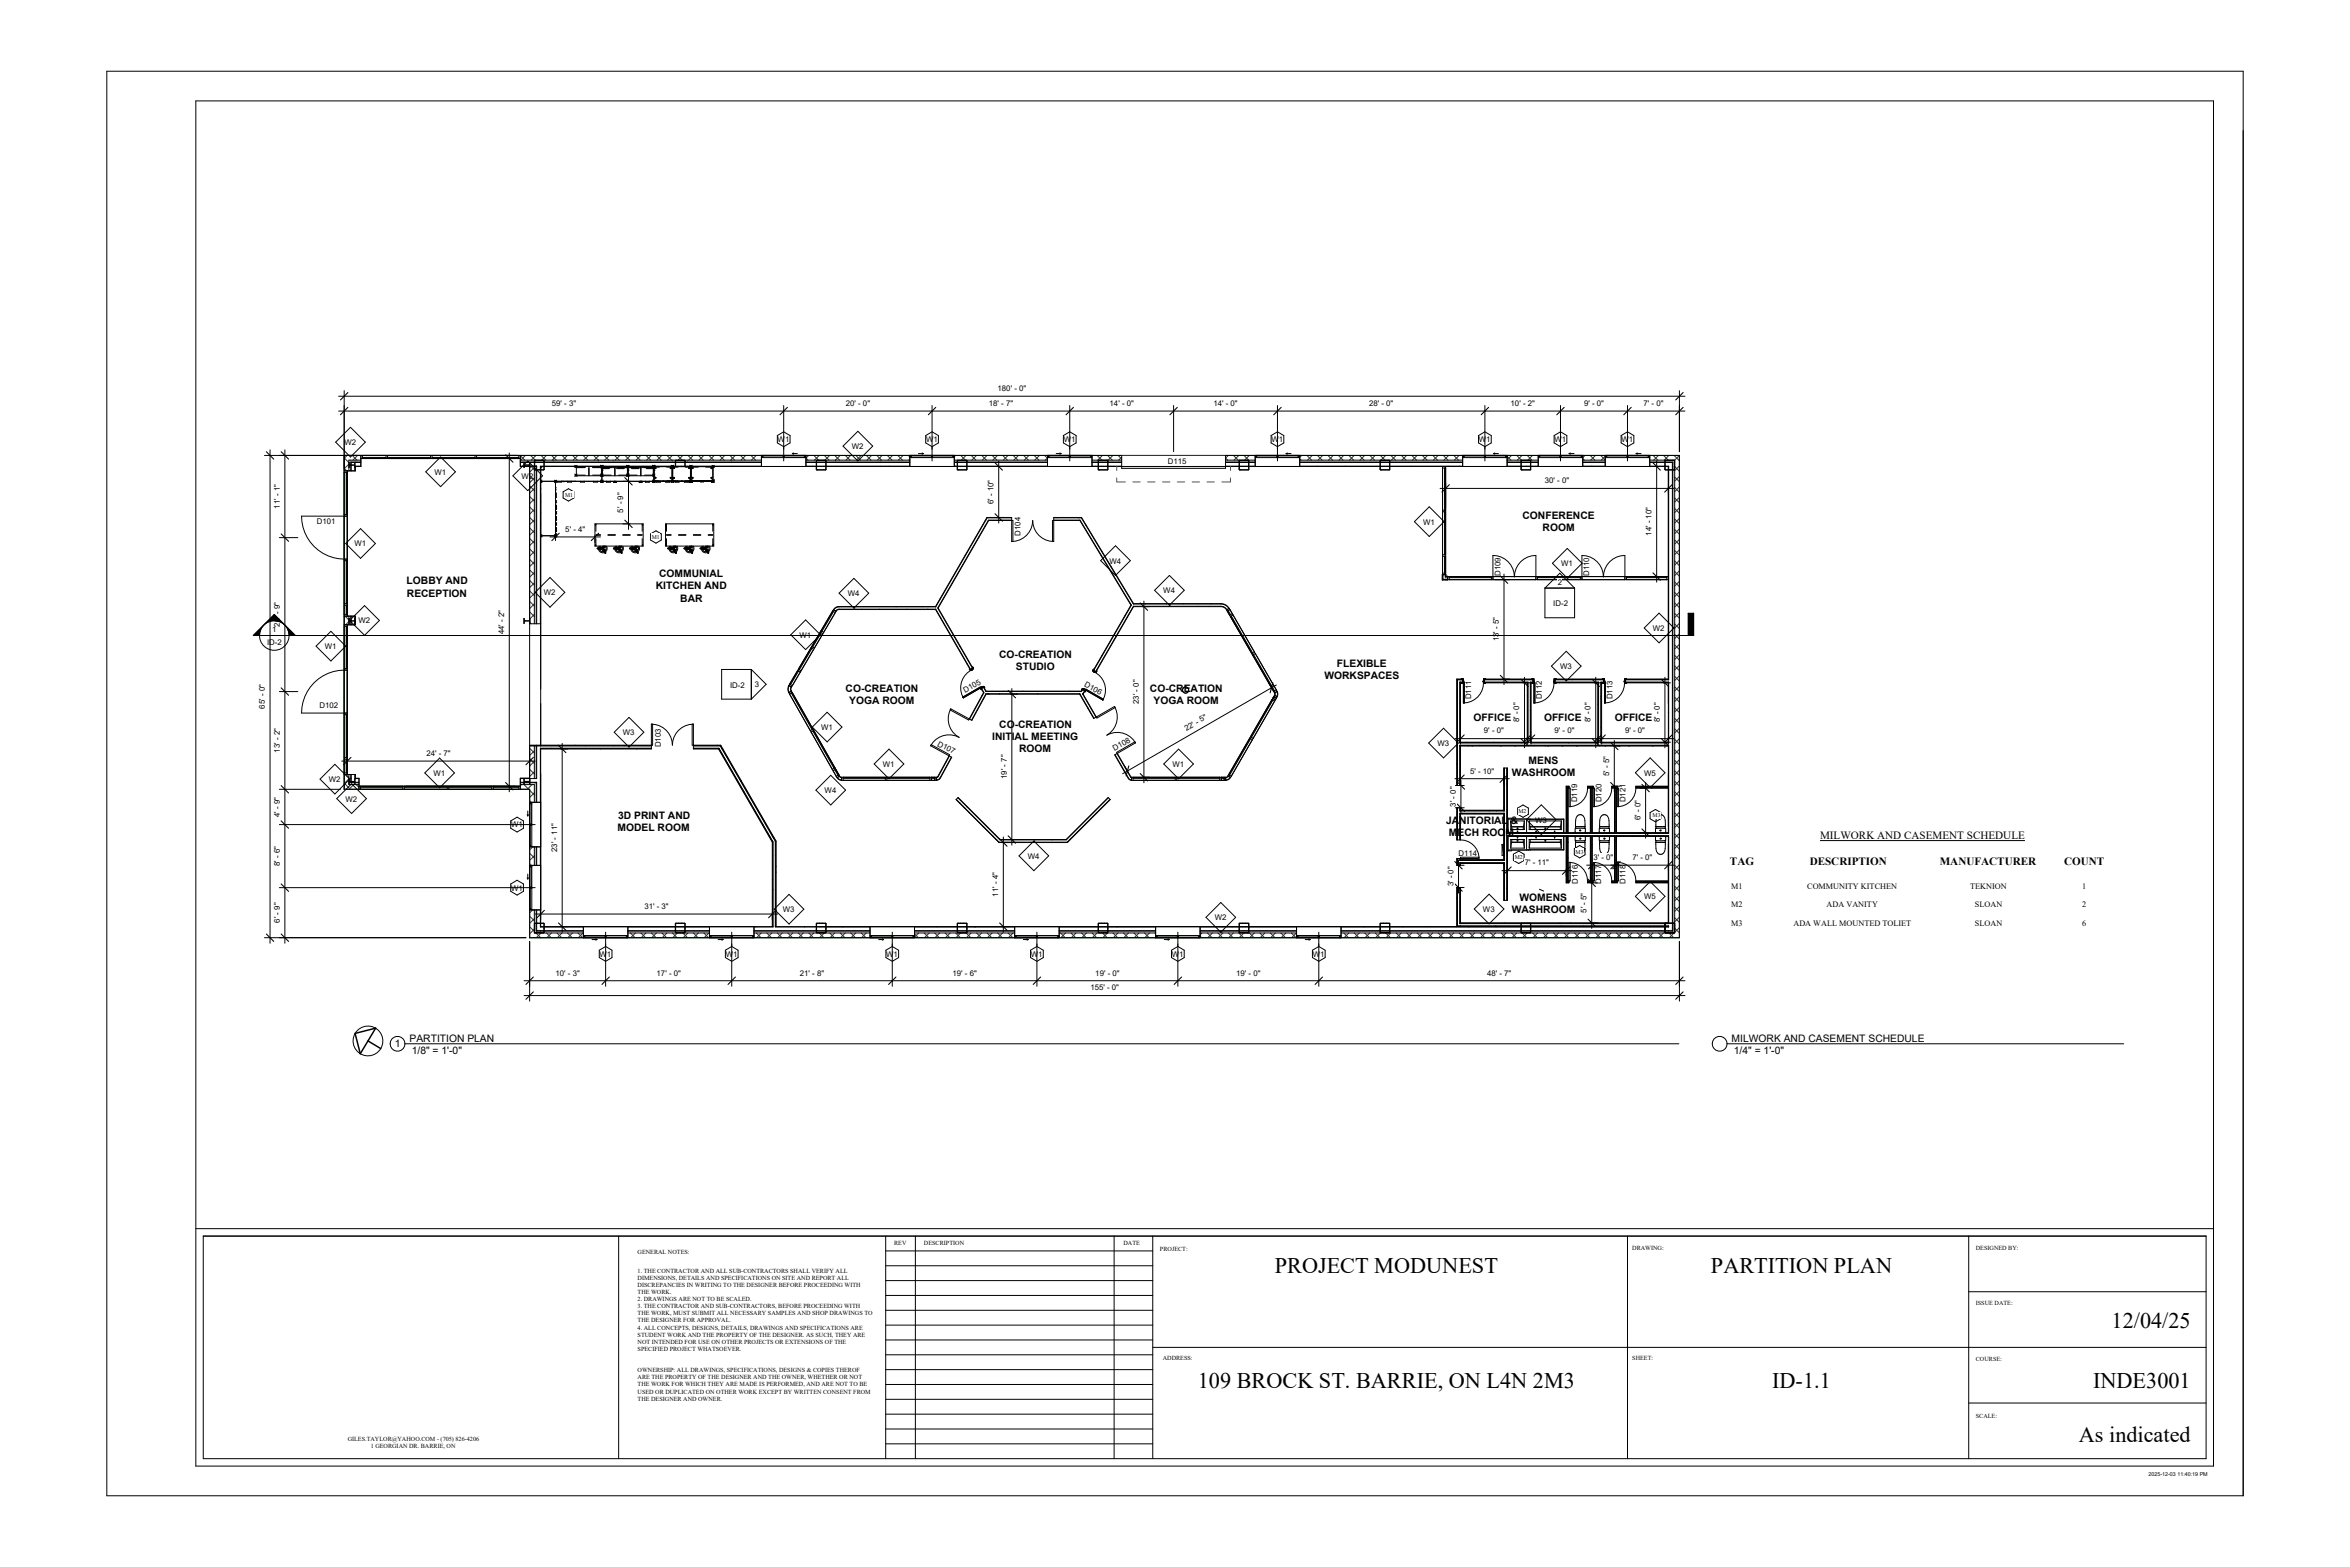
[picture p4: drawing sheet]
<svg xmlns="http://www.w3.org/2000/svg" width="914mm" height="610mm" viewBox="0 0 914 610" stroke-linecap="round" stroke-linejoin="round" font-family="sans-serif">
<defs><g id="words">
<g font-size="8.7">
<text x="496" y="495.3">PROJECT MODUNEST</text>
<text x="665.8" y="495.3">PARTITION PLAN</text>
<text x="821.6" y="516.6">12/04/25</text>
<text x="466.1" y="540.1">109 BROCK ST. BARRIE, ON L4N 2M3</text>
<text x="689.6" y="540.1">ID-1.1</text>
<text x="814.4" y="540.1">INDE3001</text>
<text x="808.9" y="561">As indicated</text>
</g>
<g font-size="4.3">
<text x="708.2" y="326.5">MILWORK AND CASEMENT SCHEDULE</text>
<text x="673.1" y="336.3">TAG</text>
<text x="704.2" y="336.3">DESCRIPTION</text>
<text x="754.8" y="336.3">MANUFACTURER</text>
<text x="803.1" y="336.3">COUNT</text>
</g>
<g font-size="4">
<text x="592.4" y="201.8">CONFERENCE</text>
<text x="600.2" y="206.5">ROOM</text>
<text x="158.2" y="227.4">LOBBY AND</text>
<text x="256.5" y="224.6">COMMUNIAL</text>
<text x="158.3" y="232.1">RECEPTION</text>
<text x="255.2" y="229.3">KITCHEN AND</text>
<text x="264.7" y="234">BAR</text>
<text x="388.8" y="256.1">CO-CREATION</text>
<text x="395.3" y="260.8">STUDIO</text>
<text x="520.2" y="259.5">FLEXIBLE</text>
<text x="329" y="269.3">CO-CREATION</text>
<text x="447.5" y="269.3">CO-CREATION</text>
<text x="515.3" y="264.2">WORKSPACES</text>
<text x="330.4" y="274">YOGA ROOM</text>
<text x="448.8" y="274">YOGA ROOM</text>
<text x="573.4" y="280.6">OFFICE</text>
<text x="600.8" y="280.6">OFFICE</text>
<text x="628.3" y="280.6">OFFICE</text>
<text x="386.1" y="287.9">INITIAL MEETING</text>
<text x="388.8" y="283.2">CO-CREATION</text>
<text x="396.6" y="292.6">ROOM</text>
<text x="594.8" y="297.2">MENS</text>
<text x="588.2" y="301.9">WASHROOM</text>
<text x="240.3" y="323.2">MODEL ROOM</text>
<text x="240.5" y="318.5">3D PRINT AND</text>
<text x="562.7" y="320.4">JANITORIAL &amp;</text>
<text x="563.8" y="325.1">MECH ROOM</text>
<text x="591.2" y="350.4">WOMENS</text>
<text x="588.2" y="355.1">WASHROOM</text>
<text x="153.6" y="407.3">1</text>
<text x="159.4" y="405.3">PARTITION PLAN</text>
<text x="673.8" y="405.3">MILWORK AND CASEMENT SCHEDULE</text>
<text x="160.2" y="409.9">1/8&quot; = 1'-0&quot;</text>
<text x="674.7" y="409.9">1/4&quot; = 1'-0&quot;</text>
</g>
<g font-size="3.2">
<text x="673.7" y="345.7">M1</text>
<text x="703.2" y="345.7">COMMUNITY KITCHEN</text>
<text x="766.6" y="345.7">TEKNION</text>
<text x="810.2" y="345.7">1</text>
<text x="673.7" y="353">M2</text>
<text x="710.7" y="353">ADA VANITY</text>
<text x="768.4" y="353">SLOAN</text>
<text x="810.2" y="353">2</text>
<text x="673.7" y="360.4">M3</text>
<text x="697.8" y="360.4">ADA WALL MOUNTED TOLIET</text>
<text x="768.4" y="360.4">SLOAN</text>
<text x="810.2" y="360.4">6</text>
</g>
<g font-size="3">
<text x="388.2" y="152.1">180' - 0&quot;</text>
<text x="214.7" y="157.9">59' - 3&quot;</text>
<text x="329.1" y="157.9">20' - 0&quot;</text>
<text x="384.8" y="157.9">18' - 7&quot;</text>
<text x="431.8" y="157.9">14' - 0&quot;</text>
<text x="472.2" y="157.9">14' - 0&quot;</text>
<text x="532.7" y="157.9">28' - 0&quot;</text>
<text x="587.8" y="157.9">10' - 2&quot;</text>
<text x="616.4" y="157.9">9' - 0&quot;</text>
<text x="639.5" y="157.9">7' - 0&quot;</text>
<text x="134" y="173.1">W2</text>
<text x="302.6" y="172">W1</text>
<text x="360.3" y="172">W1</text>
<text x="413.9" y="172">W1</text>
<text x="494.7" y="172">W1</text>
<text x="575.4" y="172">W1</text>
<text x="604.8" y="172">W1</text>
<text x="630.9" y="172">W1</text>
<text x="331.4" y="174.7">W2</text>
<text x="169" y="184.7">W1</text>
<text x="454.4" y="180.5">D115</text>
<text x="203" y="186.2">W2</text>
<text x="601.1" y="188">30' - 0&quot;</text>
<text x="108.8" y="197.9" transform="rotate(-90 108.8 197.9)">11' - 1&quot;</text>
<text x="386.6" y="196.1" transform="rotate(-90 386.6 196.1)">6' - 10&quot;</text>
<text x="123.3" y="203.7">D101</text>
<text x="242.5" y="199.4" transform="rotate(-90 242.5 199.4)">5' - 9&quot;</text>
<text x="220" y="206.9">5' - 4&quot;</text>
<text x="397" y="208.4" transform="rotate(-90 397 208.4)">D104</text>
<text x="553.7" y="204.1">W1</text>
<text x="642.6" y="208.4" transform="rotate(-90 642.6 208.4)">14' - 10&quot;</text>
<text x="137.9" y="212.6">W1</text>
<text x="431.7" y="219.2">W4</text>
<text x="607.4" y="220.3">W1</text>
<text x="583.8" y="224.1" transform="rotate(-90 583.8 224.1)">D109</text>
<text x="606.2" y="227.6">2</text>
<text x="618.4" y="224.1" transform="rotate(-90 618.4 224.1)">D110</text>
<text x="211.6" y="231.6">W2</text>
<text x="329.9" y="231.9">W4</text>
<text x="452.6" y="230.8">W4</text>
<text x="604.4" y="235.9">ID-2</text>
<text x="108.8" y="243.8" transform="rotate(-90 108.8 243.8)">20' - 9&quot;</text>
<text x="139.5" y="242.5">W2</text>
<text x="643.2" y="245.4">W2</text>
<text x="103.9" y="250.8">ID-2</text>
<text x="105.9" y="246">1</text>
<text x="196.1" y="246.8" transform="rotate(-90 196.1 246.8)">44' - 2&quot;</text>
<text x="311.1" y="248.1">W1</text>
<text x="583.2" y="249.5" transform="rotate(-90 583.2 249.5)">13' - 5&quot;</text>
<text x="126.4" y="252.5">W1</text>
<text x="607.1" y="260.3">W3</text>
<text x="284.1" y="267.5">ID-2</text>
<text x="293.7" y="267.2">3</text>
<text x="375.6" y="269.5" transform="rotate(-29 375.6 269.5)">D105</text>
<text x="421.7" y="267" transform="rotate(28 421.7 267)">D106</text>
<text x="103.1" y="275.7" transform="rotate(-90 103.1 275.7)">65' - 0&quot;</text>
<text x="124.3" y="275.5">D102</text>
<text x="443.1" y="273.9" transform="rotate(-90 443.1 273.9)">23' - 0&quot;</text>
<text x="572.5" y="272.1" transform="rotate(-90 572.5 272.1)">D111</text>
<text x="599.9" y="272.1" transform="rotate(-90 599.9 272.1)">D112</text>
<text x="627.5" y="272.1" transform="rotate(-90 627.5 272.1)">D113</text>
<text x="591.2" y="281" transform="rotate(-90 591.2 281)">8' - 0&quot;</text>
<text x="618.9" y="281" transform="rotate(-90 618.9 281)">8' - 0&quot;</text>
<text x="645.8" y="281" transform="rotate(-90 645.8 281)">8' - 0&quot;</text>
<text x="242.4" y="286">W3</text>
<text x="319.5" y="284">W1</text>
<text x="461.7" y="284.3" transform="rotate(-30 461.7 284.3)">22' - 5&quot;</text>
<text x="577.4" y="285.3">9' - 0&quot;</text>
<text x="604.9" y="285.3">9' - 0&quot;</text>
<text x="632.3" y="285.3">9' - 0&quot;</text>
<text x="108.8" y="292.7" transform="rotate(-90 108.8 292.7)">13' - 2&quot;</text>
<text x="257.1" y="290.7" transform="rotate(-90 257.1 290.7)">D103</text>
<text x="364.6" y="290.1" transform="rotate(27 364.6 290.1)">D107</text>
<text x="433.7" y="292" transform="rotate(-28 433.7 292)">D108</text>
<text x="559.3" y="290.2">W3</text>
<text x="165.9" y="294.1">24' - 7&quot;</text>
<text x="343.5" y="298.3">W1</text>
<text x="456.2" y="298.3">W1</text>
<text x="127.9" y="304.3">W2</text>
<text x="168.7" y="301.8">W1</text>
<text x="391.7" y="303" transform="rotate(-90 391.7 303)">19' - 7&quot;</text>
<text x="572" y="300.9">5' - 10&quot;</text>
<text x="626.1" y="301.9" transform="rotate(-90 626.1 301.9)">5' - 5&quot;</text>
<text x="639.7" y="301.8">W5</text>
<text x="134.4" y="311.8">W2</text>
<text x="320.9" y="308.5">W4</text>
<text x="108.8" y="317.8" transform="rotate(-90 108.8 317.8)">4' - 9&quot;</text>
<text x="566.4" y="313.8" transform="rotate(-90 566.4 313.8)">3' - 0&quot;</text>
<text x="613.7" y="312.2" transform="rotate(-90 613.7 312.2)">D119</text>
<text x="623.1" y="312.2" transform="rotate(-90 623.1 312.2)">D120</text>
<text x="632.4" y="312.2" transform="rotate(-90 632.4 312.2)">D121</text>
<text x="198.8" y="321.9">W1</text>
<text x="597.3" y="320">W3</text>
<text x="638.3" y="319.1" transform="rotate(-90 638.3 319.1)">6' - 0&quot;</text>
<text x="216.7" y="331.4" transform="rotate(-90 216.7 331.4)">23' - 11&quot;</text>
<text x="399.9" y="334.1">W4</text>
<text x="567.5" y="333">D114</text>
<text x="620" y="334.6">3' - 0&quot;</text>
<text x="635.2" y="334.6">7' - 0&quot;</text>
<text x="108.8" y="336.9" transform="rotate(-90 108.8 336.9)">8' - 6&quot;</text>
<text x="593.3" y="336.7">7' - 11&quot;</text>
<text x="198.8" y="346.4">W1</text>
<text x="565.5" y="344.8" transform="rotate(-90 565.5 344.8)">3' - 0&quot;</text>
<text x="613.9" y="343.7" transform="rotate(-90 613.9 343.7)">D116</text>
<text x="623" y="343.7" transform="rotate(-90 623 343.7)">D117</text>
<text x="632.5" y="343.7" transform="rotate(-90 632.5 343.7)">D118</text>
<text x="250.8" y="353.6">31' - 3&quot;</text>
<text x="388.4" y="348.8" transform="rotate(-90 388.4 348.8)">11' - 4&quot;</text>
<text x="639.7" y="349.9">W5</text>
<text x="108.8" y="358.9" transform="rotate(-90 108.8 358.9)">6' - 9&quot;</text>
<text x="304.6" y="354.8">W3</text>
<text x="472.6" y="358">W2</text>
<text x="577" y="354.8">W3</text>
<text x="617.3" y="355.1" transform="rotate(-90 617.3 355.1)">5' - 5&quot;</text>
<text x="233.3" y="372.2">W1</text>
<text x="282.4" y="372.2">W1</text>
<text x="344.8" y="372.2">W1</text>
<text x="401.1" y="372.2">W1</text>
<text x="456" y="372.2">W1</text>
<text x="510.8" y="372.2">W1</text>
<text x="216.2" y="379.5">10' - 3&quot;</text>
<text x="255.5" y="379.5">17' - 0&quot;</text>
<text x="311.3" y="379.5">21' - 8&quot;</text>
<text x="370.6" y="379.5">19' - 6&quot;</text>
<text x="426.2" y="379.5">19' - 0&quot;</text>
<text x="481" y="379.5">19' - 0&quot;</text>
<text x="578.6" y="379.5">48' - 7&quot;</text>
<text x="424.3" y="385.3">155' - 0&quot;</text>
</g>
<g font-size="2.4">
<text x="347.9" y="484.5">REV</text>
<text x="359.5" y="484.5">DESCRIPTION</text>
<text x="437.2" y="484.5">DATE</text>
<text x="248.1" y="487.8">GENERAL NOTES:</text>
<text x="451.4" y="486.5">PROJECT:</text>
<text x="635.1" y="486.4">DRAWING:</text>
<text x="768.8" y="486.4">DESIGNED BY:</text>
<text x="248.1" y="495.1">1. THE CONTRACTOR AND ALL SUB-CONTRACTORS SHALL VERIFY ALL</text>
<text x="248.1" y="497.9">DIMENSIONS, DETAILS AND SPECIFICATIONS ON SITE AND REPORT ALL</text>
<text x="248.1" y="500.6">DISCREPANCIES IN WRITING TO THE DESIGNER BEFORE PROCEEDING WITH</text>
<text x="248.1" y="503.4">THE WORK.</text>
<text x="248.1" y="506.2">2. DRAWINGS ARE NOT TO BE SCALED.</text>
<text x="248.1" y="508.9">3. THE CONTRACTOR AND SUB-CONTRACTORS, BEFORE PROCEEDING WITH</text>
<text x="768.8" y="507.8">ISSUE DATE:</text>
<text x="248.1" y="511.7">THE WORK, MUST SUBMIT ALL NECESSARY SAMPLES AND SHOP DRAWINGS TO</text>
<text x="248.1" y="514.5">THE DESIGNER FOR APPROVAL.</text>
<text x="248.1" y="517.2">4. ALL CONCEPTS, DESIGNS, DETAILS, DRAWINGS AND SPECIFICATIONS ARE</text>
<text x="248.1" y="520">STUDENT WORK AND THE PROPERTY OF THE DESIGNER. AS SUCH, THEY ARE</text>
<text x="248.1" y="522.8">NOT INTENDED FOR USE ON OTHER PROJECTS OR EXTENSIONS OF THE</text>
<text x="248.1" y="525.5">SPECIFIED PROJECT WHATSOEVER.</text>
<text x="248.1" y="533.8">OWNERSHIP: ALL DRAWINGS, SPECIFICATIONS, DESIGNS &amp; COPIES THEROF</text>
<text x="452.4" y="529.1">ADDRESS:</text>
<text x="635.1" y="529.1">SHEET:</text>
<text x="768.8" y="529.3">COURSE:</text>
<text x="248.1" y="536.6">ARE THE PROPERTY OF THE DESIGNER AND THE OWNER, WHETHER OR NOT</text>
<text x="248.1" y="539.4">THE WORK FOR WHICH THEY ARE MADE IS PERFORMED, AND ARE NOT TO BE</text>
<text x="248.1" y="542.1">USED OR DUPLICATED ON OTHER WORK EXCEPT BY WRITTEN CONSENT FROM</text>
<text x="248.1" y="544.9">THE DESIGNER AND OWNER.</text>
<text x="768.8" y="551.5">SCALE:</text>
<text x="135.3" y="560.5">GILES.TAYLOR@YAHOO.COM - (705) 826-4206</text>
<text x="144.3" y="563.3">1 GEORGIAN DR. BARRIE, ON</text>
</g>
<g font-size="2.2">
<text x="219.9" y="193.2">M1</text>
<text x="253.6" y="209.6">M1</text>
<text x="590.8" y="316.3">M2</text>
<text x="643" y="318">M3</text>
<text x="589.4" y="334.2">M2</text>
<text x="613.1" y="332">M3</text>
</g>
<text font-size="2.1" x="836" y="574.2">2025-12-03 11:40:19 PM</text>
</g></defs>
<g fill="none" stroke="#2e2e2e" stroke-width=".39">
<path d="M133.9 178.1l1.9 1.8M135.1 177.2l-1.2 1.1M137.1 177.2l1.8 1.8M139.1 177.2l-1.8 1.8M202.5 177.3l1.7 1.7M204.5 177.2l-1.9 1.8M206.5 177.2l1.8 1.8M208.5 177.2l-1.8 1.8M210.5 177.2l1.9 1.8M210.9 179l-.1 .1M211.8 179.3l-.2 .1M212.6 177.2l-1.8 1.8"/>
<path d="M214.6 177.2l1.9 1.8M216.7 177.2l-1.8 1.8M218.7 177.2l1.8 1.8M220.8 177.2l-1.9 1.8M222.8 177.2l1.8 1.8M224.9 177.2l-1.9 1.8M226.9 177.2l1.8 1.8M228.9 177.2l-1.8 1.8M231 177.2l1.8 1.8M232.8 179h.1M233 177.2l-1.8 1.8M235 177.2l1.9 1.8"/>
<path d="M237.1 177.2l-1.8 1.8M239.1 177.2l1.9 1.8M241.2 177.2l-1.8 1.8M243.2 177.2l1.8 1.8M245.3 177.2l-1.9 1.8M247.3 177.2l1.8 1.8M249.4 177.2l-1.9 1.8M251.4 177.2l1.8 1.8M253.4 177.2l-1.8 1.8M255.4 177.2l1.9 1.8M257.5 177.2l-1.8 1.8M259.5 177.2l1.9 1.8"/>
<path d="M261.6 177.2l-1.8 1.8M263.6 177.2l1.8 1.8M265.7 177.2l-1.9 1.8M265.8 179l-.1 .1M266.6 179.3l-.1 .2M267.7 177.2l1.8 1.8M269.8 177.2l-1.9 1.8M271.8 177.2l1.8 1.8M273.8 177.2l-1.8 1.8M275.9 177.2l1.8 1.8M277.9 177.2l-1.8 1.8M279.9 177.2l1.9 1.8"/>
<path d="M282 177.2l-1.8 1.8M284 177.2l1.9 1.8M286.1 177.2l-1.8 1.8M288.1 177.2l1.8 1.8M290.2 177.2l-1.9 1.8M292.2 177.2l1.8 1.8M294.3 177.2l-1.9 1.8M296.3 177.2h.1M314.7 177.2l-1.1 1 .8 .8M316.7 177.2l1.8 1.8M318.7 177.2l-1.8 1.8M320.7 179l-.2 .1"/>
<path d="M320.8 177.2l1.8 1.8M321.4 179.3l-.1 .2M322.8 177.2l-1.8 1.8M324.8 177.2l1.9 1.8M326.9 177.2l-1.8 1.8M328.9 177.2l1.9 1.8M331 177.2l-1.8 1.8M333 177.2l1.8 1.8M335.1 177.2l-1.9 1.8M337.1 177.2l1.8 1.8M339.2 177.2l-1.9 1.8M341.2 177.2l1.8 1.8"/>
<path d="M343.2 177.2l-1.8 1.8M345.2 177.2l1.9 1.8M347.3 177.2l-1.8 1.8M349.3 177.2l1.9 1.8M351.4 177.2l-1.8 1.8M353.4 177.2l.6 .6M354 178.6l-.4 .4M371.3 178.8l.3 .2M371.8 177.2l-.5 .5M373.8 177.2l1.9 1.8M375.5 179l-.1 .1M375.9 177.2l-1.8 1.8"/>
<path d="M376.3 179.4l-.2 .1M377.9 177.2l1.8 1.8M380 177.2l-1.9 1.8M382 177.2l1.8 1.8M384.1 177.2l-1.9 1.8M386.1 177.2l1.8 1.8M388.1 177.2l-1.8 1.8M390.2 177.2l1.8 1.8M392.2 177.2l-1.8 1.8M394.2 177.2l1.9 1.8M396.3 177.2l-1.8 1.8M398.3 177.2l1.8 1.8"/>
<path d="M400.4 177.2l-1.8 1.8M402.4 177.2l1.8 1.8M404.5 177.2l-1.9 1.8M406.5 177.2l1.1 1.1M407.6 178.1l-.9 .9M426.9 177.2l1.8 1.8M429 177.2l-1.9 1.8M430.4 179l-.1 .1M431 177.2l1.8 1.8M431.1 179.4l-.1 .1M433 177.2l-1.8 1.8M435.1 177.2l1.4 1.4"/>
<path d="M436.5 177.8l-1.2 1.2M477.9 177.2l-1 1.1 .8 .7M480 177.2l1.8 1.8M482 177.2l-1.8 1.8M484 177.2l1.9 1.8M485.3 179l-.2 .1M486 179.4l-.2 .1M486.1 177.2l-1.8 1.8M488.1 177.2l.3 .3M488.4 179h.1M505.7 178.5l.6 .5M506.5 177.2l-.8 .8"/>
<path d="M508.5 177.2l1.9 1.8M510.6 177.2l-1.8 1.8M512.6 177.2l1.8 1.8M514.7 177.2l-1.9 1.8M516.7 177.2l1.8 1.8M518.8 177.2l-1.9 1.8M520.8 177.2l1.8 1.8M522.8 177.2l-1.8 1.8M524.9 177.2l1.8 1.8M526.9 177.2l-1.8 1.8M528.9 177.2l1.9 1.8M531 177.2l-1.8 1.8"/>
<path d="M533 177.2l1.9 1.8M535.1 177.2l-1.8 1.8M537.1 177.2l1.8 1.8M539.2 177.2l-1.9 1.8M540.1 179l-.1 .1M540.8 179.4l-.1 .2M541.2 177.2l1.8 1.8M543.3 177.2l-1.9 1.8M545.3 177.2l1.8 1.8M547.3 177.2l-1.8 1.8M549.3 177.2l1.9 1.8M551.4 177.2l-1.8 1.8"/>
<path d="M553.4 177.2l1.9 1.8M555.5 177.2l-1.8 1.8M557.5 177.2l1.8 1.8M559.6 177.2l-1.9 1.8M561.6 177.2l1.8 1.8M563.7 177.2l-1.9 1.8M565.7 177.2l1.8 1.8M567.7 177.2l-1.8 1.8M586.4 177.5l1.5 1.5M588.2 177.2l-1.8 1.7M590.2 177.2l1.8 1.8M592.2 177.2l-1.8 1.8"/>
<path d="M594.2 177.2l1.9 1.8M595 179l-.2 .1M595.7 179.4l-.2 .2M596.3 177.2l-1.8 1.8M598.3 177.2l.2 .2M615.9 178.4l.6 .6M616.7 177.2l-.8 .8M618.7 177.2l1.9 1.8M620.8 177.2l-1.8 1.8M622.8 177.2l1.8 1.8M624.6 177.5l-1.5 1.5M643.2 177.2l1.9 1.8"/>
<path d="M645.3 177.2l-1.8 1.8M647.3 177.2l1.8 1.8M649.4 177.2l-1.9 1.8M649.8 179l-.1 .1M650.9 179l-.1 .1M651.4 177.2l2.1 2.1M653.5 177.2l-1.9 1.8M133.9 182.2l1 1M135.8 180.6l-1.9 1.8M135.9 180.9l-.1 .1M137 180.9l-.1 .1M204 181.4l-.1 .1"/>
<path d="M204.5 180.9l-.1 .1M205.6 180.9l-.1 .1M206.1 197.2l1.8 1.8M206.1 193.1l1.8 1.9M206.1 189l1.8 1.9M206.1 185l1.8 1.8M206.2 180.3l-.1 .1M206.6 181.4l1.3 1.3M207.9 181.9l-1.8 1.8M207.9 186l-1.8 1.8M207.9 190l-1.8 1.9M207.9 194.1l-1.8 1.9"/>
<path d="M207.9 198.2l-1.8 1.8M208.1 181.9l-.2 .1M208.3 182.7l-.1 .2M317.7 181.9l-.1 .2M318.1 182.7l-.2 .2M372.6 182l-.2 .1M372.9 182.7l-.1 .2M427.4 182l-.1 .1M427.8 182.7l-.2 .2M482.3 182l-.2 .1M482.7 182.7l-.2 .2M537.1 182l-.1 .2"/>
<path d="M537.5 182.7l-.1 .2M591.9 182l-.1 .2M592.4 182.7l-.2 .2M647.9 180.9l-.1 .2M647.9 182l-.1 .2M650.7 182.7l-.1 .2M651.6 181.8l-.1 .1M651.6 185.6l1.9 1.8M651.6 181.5l1.9 1.8M651.6 197.8l1.9 1.9M651.6 193.7l1.9 1.9M651.6 189.7l1.9 1.8"/>
<path d="M653.5 181.3l-1.9 1.8M653.5 185.3l-1.9 1.9M653.5 189.4l-1.9 1.8M653.5 193.5l-1.9 1.8M653.5 197.6l-1.9 1.8M206.1 217.6l1.8 1.8M206.1 213.5l1.8 1.9M206.1 209.5l1.8 1.8M206.1 205.4l1.8 1.8M206.1 201.3l1.8 1.8M207.9 202.3l-1.8 1.8M207.9 210.4l-1.8 1.9"/>
<path d="M207.9 214.5l-1.8 1.9M207.9 206.4l-1.8 1.8M207.9 218.6l-1.8 1.8M651.6 206l1.9 1.8M651.6 218.2l1.9 1.9M651.6 214.2l1.9 1.8M651.6 210.1l1.9 1.8M651.6 201.9l1.9 1.8M653.5 201.7l-1.9 1.8M653.5 205.7l-1.9 1.9M653.5 209.8l-1.9 1.9M653.5 213.9l-1.9 1.8"/>
<path d="M653.5 218l-1.9 1.8M134.3 239.7l1.5 1.5M206.1 238l1.8 1.9M206.1 233.9l1.8 1.9M206.1 229.9l1.8 1.8M206.1 225.8l1.8 1.8M206.1 221.7l1.8 1.8M207.9 234.9l-1.8 1.9M207.9 222.7l-1.8 1.8M207.9 226.8l-1.8 1.8M207.9 230.9l-1.8 1.8M207.9 239l-1.7 1.7"/>
<path d="M651.6 238.6l1.9 1.9M651.6 234.6l1.9 1.8M651.6 230.5l1.9 1.8M651.6 226.4l1.9 1.8M651.6 222.3l1.9 1.9M653.5 222.1l-1.9 1.8M653.5 226.2l-1.9 1.8M653.5 230.2l-1.9 1.9M653.5 234.3l-1.9 1.9M653.5 238.4l-1.9 1.8M135.8 241.8l-1.3 1.3M135.9 241.4l-.1 .2"/>
<path d="M204 240.8l-.1 .2M204 242l-.1 .1M204.4 241.5l-.1 .1M206.2 242.2l.4 .5M651.6 259.1l1.9 1.8M651.6 255l1.9 1.8M651.6 250.9l1.9 1.8M651.6 246.8l1.9 1.8M651.6 242.7l1.9 1.9M653.5 242.5l-1.9 1.8M653.5 246.6l-1.9 1.8M653.5 250.6l-1.9 1.9"/>
<path d="M653.5 254.7l-1.9 1.9M653.5 258.8l-1.9 1.8M651.6 279.5l1.9 1.8M651.6 275.4l1.9 1.8M651.6 271.3l1.9 1.8M651.6 267.2l1.9 1.9M651.6 263.1l1.9 1.9M653.5 262.9l-1.9 1.8M653.5 267l-1.9 1.8M653.5 271.1l-1.9 1.8M653.5 275.1l-1.9 1.9M653.5 279.2l-1.9 1.9"/>
<path d="M206.1 299.3l1.8 1.8M206.1 295.2l1.8 1.8M206.1 291.1l1.8 1.8M207.9 296.2l-1.8 1.8M207.9 292.1l-1.8 1.8M651.6 299.9l1.9 1.8M651.6 295.8l1.9 1.8M651.6 291.7l1.9 1.8M651.6 287.6l1.9 1.9M651.6 283.5l1.9 1.9M653.5 283.3l-1.9 1.8M653.5 287.4l-1.9 1.8"/>
<path d="M653.5 291.5l-1.9 1.8M653.5 295.5l-1.9 1.9M653.5 299.6l-1.9 1.9M133.9 304.7l2.4 2.4M134.7 301.3l1.1 1.1M135.8 303l-1.9 1.8M135.9 304.3l-.1 .2M136.3 304l-.1 .1M137.4 304l-.1 .1M137.6 305.2l-1.8 1.9M138.1 303.2l-.1 .1M138.6 305.2l1.1 1.1"/>
<path d="M202.9 305.2l-.4 .5M203.9 305.2l1.8 1.9M204 304.9l-.1 .1M204.8 304v.1M205.9 304v.1M206.1 311.5l.6 .6M206.1 307.4l1.8 1.9M206.2 303.7l-.1 .1M207 305.2l-1.8 1.9M207.9 300.2l-1.8 1.9M207.9 308.4l-1.8 1.8M651.6 316.2l1.9 1.8"/>
<path d="M651.6 312.1l1.9 1.9M651.6 308l1.9 1.9M651.6 304l1.9 1.8M653.5 303.7l-1.9 1.8M653.5 307.8l-1.9 1.8M653.5 311.9l-1.9 1.8M653.5 316l-1.9 1.8M206.1 336l.7 .7M206.1 331.9l1.8 1.8M207.3 329.4l-1.2 1.3M207.7 329.4l.2 .3M207.9 332.9l-1.8 1.8"/>
<path d="M651.6 336.6l1.9 1.8M651.6 332.5l1.9 1.9M651.6 328.4l1.9 1.9M651.6 324.4l1.9 1.8M651.6 320.3l1.9 1.8M653.5 320l-1.9 1.9M653.5 324.1l-1.9 1.9M653.5 328.2l-1.9 1.8M653.5 332.3l-1.9 1.8M653.5 336.4l-1.9 1.8M206.1 356.4l1.8 1.8M207.3 354l-1.2 1.1"/>
<path d="M207.7 354l.2 .2M207.9 357.4l-1.8 1.8M209.1 359.1l-.1 .1M210.3 359.1l-.2 .1M264 359.1l-.1 .1M265.1 359.1l-.1 .1M318.9 359.1l-.2 .1M320 359.1l-.2 .1M373.7 359.1l-.1 .1M374.8 359.1l-.1 .1M428.6 359.1l-.1 .1M429.7 359.1l-.1 .1"/>
<path d="M483.5 359.1l-.2 .1M484.6 359.1l-.2 .1M538.3 359.1l-.1 .1M539.4 359.1l-.1 .1M593.2 359.1l-.2 .1M594.3 359.1l-.2 .1M648 359.1l-.2 .2M649.1 359.1l-.1 .1M651.6 357l1.9 1.9M651.6 352.9l1.9 1.9M651.6 348.9l1.9 1.8M651.6 344.8l1.9 1.8"/>
<path d="M651.6 340.7l1.9 1.8M653.5 340.4l-1.9 1.9M653.5 344.5l-1.9 1.9M653.5 348.6l-1.9 1.8M653.5 352.7l-1.9 1.8M653.5 356.8l-1.9 1.8M206.1 360.5l1.8 1.8M206.1 364.6l.2 .2M208.1 360.2l-.2 .1M208.1 361.3l-2 2M208.6 363l1.8 1.8M210 362.8l-.1 .2"/>
<path d="M210.5 363l-1.8 1.8M211.1 362.8l-.1 .2M211.8 361.1l-.2 .1M211.8 362.2l-.2 .1M212.6 363l1.9 1.8M214.6 363l-1.8 1.8M216.7 363l1.9 1.8M218.7 363l-1.8 1.8M220.8 363l1.8 1.8M222.8 363l-1.9 1.8M224.9 363l1.8 1.8M226.9 363l-1.9 1.8"/>
<path d="M245.3 363l1.8 1.8M247.3 363l-1.9 1.8M249.4 363l1.8 1.8M251.3 363l-1.8 1.8M253.5 363l1.8 1.8M255.4 363l-1.8 1.8M257.5 363l1.9 1.8M259.5 363l-1.8 1.8M261.6 363l1.9 1.8M262.9 360.2l-.1 .2M262.9 361.3l-.1 .2M263.6 363l-1.8 1.8"/>
<path d="M264.9 362.8l-.2 .2M265.7 363l1.8 1.8M266 362.8l-.2 .2M266.6 361.1l-.1 .1M266.6 362.2l-.1 .1M267.7 363l-1.9 1.8M269.8 363l1.8 1.8M271.8 363l-1.9 1.8M273.9 363l1.8 1.8M275.8 363l-1.8 1.8M294.3 363l1.8 1.8M296.2 363l-1.8 1.8"/>
<path d="M298.4 363l1.8 1.8M300.3 363l-1.8 1.8M302.4 363l1.9 1.8M304.4 363l-1.8 1.8M306.5 363l1.9 1.8M308.5 363l-1.8 1.8M310.6 363l1.8 1.8M312.6 363l-1.9 1.8M314.7 363l1.8 1.8M316.7 363l-1.9 1.8M317.7 360.2l-.1 .2M317.7 361.3l-.1 .2"/>
<path d="M318.8 363l1.8 1.8M319.7 362.8l-.1 .2M320.8 362.8l-1.9 2M321.4 361.1l-.1 .1M321.4 362.2l-.1 .1M322.8 363l1.9 1.8M324.8 363l-1.8 1.8M326.9 363l1.9 1.8M328.9 363l-1.8 1.8M331 363l1.8 1.8M333 363l-1.9 1.8M335.1 363l1.8 1.8"/>
<path d="M337.1 363l-1.9 1.8M355.8 363.3l1.5 1.5M357.5 363l-1.7 1.6M359.6 363l1.8 1.8M361.6 363l-1.9 1.8M363.7 363l1.8 1.8M365.6 363l-1.8 1.8M367.8 363l1.8 1.8M369.7 363l-1.8 1.8M371.8 363l1.9 1.8M372.6 360.3l-.2 .1M372.6 361.4l-.2 .1"/>
<path d="M373.8 363l-1.8 1.8M374.6 362.8l-.1 .2M375.7 362.8l-.1 .2M375.9 363l1.8 1.8M376.3 361.1l-.2 .2M376.3 362.2l-.2 .2M377.9 363l-1.9 1.8M380 363l1.8 1.8M382 363l-1.9 1.8M384.1 363l1.8 1.8M386 363l-1.8 1.8M388.2 363l1.8 1.8"/>
<path d="M390.1 363l-1.8 1.8M392.2 363l1.9 1.8M394.2 363l-1.8 1.8M412.7 363l1.8 1.8M414.6 363l-1.8 1.8M416.7 363l1.9 1.8M418.7 363l-1.8 1.8M420.8 363l1.9 1.8M422.8 363l-1.8 1.8M424.9 363l1.8 1.8M426.9 363l-1.9 1.8M427.4 360.3l-.1 .1"/>
<path d="M427.4 361.4l-.1 .1M429 363l1.8 1.8M429.5 362.8l-.2 .2M430.6 362.8l-.2 .2M430.9 363l-1.8 1.8M431.1 361.1l-.1 .2M431.1 362.2l-.1 .2M433.1 363l1.8 1.8M435 363l-1.8 1.8M437.1 363l1.9 1.8M439.1 363l-1.8 1.8M441.2 363l1.9 1.8"/>
<path d="M443.2 363l-1.8 1.8M445.3 363l1.8 1.8M447.3 363l-1.9 1.8M449.4 363l.3 .2M449.7 364.7l-.2 .1M467 364.2l.6 .6M467.7 363l-.7 .7M469.8 363l1.8 1.8M471.8 363l-1.9 1.8M473.9 363l1.8 1.8M475.8 363l-1.8 1.8M478 363l1.8 1.8"/>
<path d="M479.9 363l-1.8 1.8M482 363l1.9 1.8M482.3 360.3l-.2 .1M482.3 361.4l-.2 .1M484 363l-1.8 1.8M484.3 362.8l-.1 .2M485.4 362.8l-.1 .2M486 361.2l-.2 .1M486 362.3l-.2 .1M486.1 363l1.9 1.8M488.1 363l-1.8 1.8M490.2 363l1.8 1.8"/>
<path d="M492.2 363l-1.9 1.8M494.3 363l1.8 1.8M496.3 363l-1.9 1.8M498.4 363l1.8 1.8M500.3 363l-1.8 1.8M502.5 363l1.8 1.8M504.4 363l-1.8 1.8M522.9 363l1.8 1.8M524.8 363l-1.8 1.8M526.9 363l1.9 1.8M528.9 363l-1.8 1.8M531 363l1.9 1.8"/>
<path d="M533 363l-1.8 1.8M535.1 363l1.8 1.8M537.1 363l-1.9 1.8M537.1 360.3l-.1 .2M537.1 361.4l-.1 .2M539.2 362.8l-.2 .2M539.2 363l1.8 1.8M540.3 362.8l-.2 .2M540.8 361.2l-.1 .1M540.8 362.3l-.1 .1M541.2 363l-1.9 1.8M543.3 363l1.8 1.8"/>
<path d="M545.2 363l-1.8 1.8M547.4 363l1.8 1.8M549.3 363l-1.8 1.8M551.4 363l1.9 1.8M553.4 363l-1.8 1.8M555.5 363l1.9 1.8M557.5 363l-1.8 1.8M559.6 363l1.8 1.8M561.6 363l-1.9 1.8M563.7 363l1.8 1.8M565.7 363l-1.9 1.8M567.8 363l1.8 1.8"/>
<path d="M569.7 363l-1.8 1.8M571.8 363l1.9 1.8M573.8 363l-1.8 1.8M575.9 363l1.9 1.8M577.9 363l-1.8 1.8M580 363l1.8 1.8M582 363l-1.9 1.8M584.1 363l1.8 1.8M586.1 363l-1.9 1.8M588.2 363l1.8 1.8M590.1 363l-1.8 1.8M591.9 360.3l-.1 .2"/>
<path d="M591.9 361.4l-.1 .2M592.3 363l1.8 1.8M594 362.8l-.1 .2M594.2 363l-1.8 1.8M595.1 362.8l-.1 .2M595.7 361.2l-.2 .1M595.7 362.3l-.2 .1M596.3 363l1.9 1.8M598.3 363l-1.8 1.8M600.4 363l1.9 1.8M602.4 363l-1.8 1.8M604.5 363l1.8 1.8"/>
<path d="M606.5 363l-1.9 1.8M608.6 363l1.8 1.8M610.6 363l-1.9 1.8M612.7 363l1.8 1.8M614.6 363l-1.8 1.8M616.7 363l1.9 1.8M618.7 363l-1.8 1.8M620.8 363l1.9 1.8M622.8 363l-1.8 1.8M624.9 363l1.8 1.8M626.9 363l-1.9 1.8M629 363l1.8 1.8"/>
<path d="M631 363l-1.9 1.8M633.1 363l1.8 1.8M635 363l-1.8 1.8M637.2 363l1.8 1.8M639.1 363l-1.8 1.8M641.2 363l1.9 1.8M643.2 363l-1.8 1.8M645.3 363l1.9 1.8M647.3 363l-1.8 1.8M647.9 360.3l-.1 .2M648.9 362.8l-.1 .2M649.4 363l1.8 1.8"/>
<path d="M650 362.8l-.1 .2M651.4 363l-1.9 1.8M651.6 360.1l-.1 .1M651.6 361.2l-.1 .1M651.6 361.1l1.9 1.8M653.5 360.9l-1.9 1.8"/>
</g>
<g fill="none" stroke="#000" stroke-width=".39">
<path d="M131.8 154.1h523.8M133.9 152v155.1h72.2v57.7h447.4v-187.6h-176.6v5h-40.4v-5h-302.6M653.5 152v23.7M135.8 180l.2 .9M140.4 179h-4.6v4.2M140.4 177.2v4.3h-2.2v1.7h-4.3M140.4 179.7h-3.9v3.5M140.4 179.9h-3.7v3.3M140.4 178.4h62.1M141 178h9.2M141 178.2h9.2M141 177.2v1.2"/>
<path d="M150.2 177.2v1.2M150.8 178h16.7M150.8 178.2h16.7M150.8 177.2v1.2M167.5 177.2v1.2M168.1 178h16.7M168.1 178.2h16.7M168.1 177.2v1.2M184.8 177.2v1.2M185.4 178h16.5M185.4 177.2v1.2M185.4 178.2h16.5"/>
<path d="M201.9 177.2v1.2M202.5 179h93.8M202.5 177.2v4.3h1.4M202.5 179.7h5.4M202.5 179.9h5.4M203.9 180l.1 1.9zM208.1 179.7h3.5M208.1 179.9h3.5M208.1 179.2h3.5v3.5h-3.5zM208.2 179l-.3 .3v63.4M211.5 179l.3 .3-.1 3.4-3.5 .2-.3-.3M211.8 179.7h51"/>
<path d="M211.8 179.9h51M262.9 179.7h3.6M262.9 179.9h3.6M263 179l-.2 .3v2.3M266.3 179l.3 .3v2.3M266.6 179.7h29.7M266.6 179.9h29.7M296.3 177.2v4.3M296.3 178h17.3M296.5 177.2v.8M296.9 177.2v.4h-.4M296.9 177.4h7.8"/>
<path d="M304.7 177.6h.5M304.7 177.2v.8M305.2 177.8h7.8M305.2 177.2v.8M308.3 176.5h1.9M308.3 176.5l.5 .2M308.8 176.2l-.5 .3M313.4 177.6h-.4v.4M313.4 177.2v.8M313.6 179h40.4M313.6 177.2v4.3M313.6 179.7h4"/>
<path d="M313.6 179.9h4M317.7 179.7h3.6M317.7 179.9h3.6M317.8 179.2h3.5v3.5h-3.5zM317.9 179l-.3 .3v3.3l.3 .3 3.5-.2v-3.4l-.2-.3M321.4 179.7h32.6M321.4 179.9h32.6M354 177.2v4.3M354 178h17.3M354.2 177.6h.4v.4M354.2 177.2v.8M354.6 177.8h7.9"/>
<path d="M357.4 176.5h1.9M358.8 176.2l.5 .3M359.3 176.5l-.5 .2M362.5 177.6h.4M362.5 177.2v.8M362.9 177.4h7.8M362.9 177.2v.8M370.7 177.2v.4h.4M371.1 177.2v.8M371.3 179h36.3M371.3 177.2v4.3M371.3 179.7h1.1"/>
<path d="M371.3 179.9h1.1M372.6 179.7h3.5M372.6 179.9h3.5M372.6 179.2h3.5v3.5h-3.5zM372.7 179l-.3 .3v3.3l.3 .3 3.6-.2v-3.4l-.3-.3M376.3 179.7h31.3M376.3 179.9h31.3M407.6 177.2v4.3M407.6 178h17.3M407.8 177.6h.4v.4M407.8 177.2v.8M408.2 177.8h7.8"/>
<path d="M411 176.5h1.9M412.4 176.2l.5 .3M412.9 176.5l-.5 .2M416 177.6h.5M416 177.2v.8M416.5 177.4h7.8M416.5 177.2v.8M424.3 177.2v.4h.4M424.7 177.2v.8M424.9 179h11.6M424.9 177.2v4.3M424.9 179.7h2.4"/>
<path d="M424.9 179.9h2.4M427.4 179.7h3.6M427.4 179.9h3.6M427.5 179.2h3.4v3.5h-3.4zM427.6 179l-.3 .3v3.3l.3 .3 3.5-.2v-3.4l-.2-.3M431.1 179.7h5.4M431.1 179.9h5.4M476.9 179h11.5M476.9 179.7h5.2M476.9 179.9h5.2M482.3 179.7h3.5M482.3 179.9h3.5"/>
<path d="M482.3 179.2h3.5v3.5h-3.5zM482.4 179l-.3 .3v3.3l.3 .3 3.5-.2 .1-3.4-.3-.3M486 179.7h2.4M486 179.9h2.4M488.4 177.2v4.3M488.4 178h17.3M488.6 177.2v.8M489 177.2v.4h-.4M489 177.4h7.9M496.9 177.6h.4M496.9 177.2v.8M497.3 177.8h7.8"/>
<path d="M497.3 177.2v.8M500.4 176.5h2M500.4 176.5l.5 .2M500.9 176.2l-.5 .3M505.5 177.6h-.4v.4M505.5 177.2v.8M505.7 179h63.4M505.7 177.2v4.3M505.7 179.7h31.3M505.7 179.9h31.3M537.1 179.7h3.6M537.1 179.9h3.6"/>
<path d="M537.1 179.2h3.5v3.5h-3.5zM537.2 179l-.2 .3v3.3l.2 .3 3.6-.2v-3.4l-.3-.3M540.8 179.7h28.3M540.8 179.9h28.3M569.1 177.2v4.3M569.1 178h17.3M569.3 177.2v.8M569.7 177.2v.4h-.4M569.7 177.4h7.9M577.6 177.6h.4M577.6 177.2v.8M578 177.8h7.8"/>
<path d="M578 177.2v.8M581.1 176.5h2M581.1 176.5l.5 .2M581.6 176.2l-.5 .3M586.3 177.6h-.5v.4M586.3 177.2v.8M586.4 179h12.1M586.4 177.2v4.3M586.4 179.7h5.4M586.4 179.9h5.4M591.9 179.7h3.6M591.9 179.9h3.6"/>
<path d="M592 179.2h3.5v3.5h-3.5zM592.1 179l-.3 .3v3.3l.3 .3 3.5-.2 .1-3.4-.3-.3M595.7 179.7h2.8M595.7 179.9h2.8M598.5 177.2v4.3M598.5 178h17.4M598.7 177.2v.8M599.1 177.2v.4h-.4M599.1 177.4h7.9M607 177.6h.4M607 177.2v.8M607.4 177.8h7.9"/>
<path d="M607.4 177.2v.8M610.6 176.5h1.9M610.6 176.5l.4 .2M611 176.2l-.4 .3M615.7 177.6h-.4v.4M615.7 177.2v.8M615.9 179h8.7M615.9 177.2v4.3M615.9 179.7h8.7M615.9 179.9h8.7M624.6 177.2v4.3M624.6 178h17.3"/>
<path d="M624.8 177.2v.8M625.2 177.2v.4h-.4M625.2 177.4h7.9M633.1 177.6h.4M633.1 177.2v.8M633.5 177.8h7.8M633.5 177.2v.8M636.6 176.5l.5 .2M636.6 176.5h2M637.1 176.2l-.5 .3M641.7 177.6h-.4v.4M641.7 177.2v.8"/>
<path d="M641.9 179h9.7v184h-129.8M641.9 177.2v4.3M641.9 179.7h5.9M641.9 179.9h5.9M647.9 179.7h3v3M647.9 179.9h2.8v2.8M648 179.2h3.5v3.5h-3.5zM648.1 179l-.3 .3 .1 3.5 3.5 .1 .2-.3M651.4 179l.2 .3M133.9 183.8h1.2M134.7 183.8v16.4M134.9 183.8v16.4"/>
<path d="M135.1 183.2v56.5M136 181l-.2 .9M136 180.9h1.9M137.9 181l.2 .9M137.9 180.9l.2-.9v3.2M138.1 181.4h2.3M139.5 181.4h.1M202.5 181.4h1.4M204 181.5h2.1M204 181.4h2.1M204.1 180.9h1.9M206 181l.1 60.4"/>
<path d="M206 180.9l.2-.9-.1 1.9M206.2 181.4h1.7M208.1 181.4h.7v1.3M208.6 181.4v1.3M208.6 182.9v59.8M208.8 182.9v59.8M210.3 182.9v59.8M210.4 187l.3 .2-.2 .3 .1-.4zM210.4 181.5h1.2M210.4 181.5v1.2M210.4 182.9v107M210.4 187.2h67.1"/>
<path d="M210.4 181.5l.4 .4M210.4 187.2l.4 .5M210.7 181.5l-.3 .2M210.8 186.8l-.4 .4M211.6 181.4h-1.3v1.3M211.8 181.5h105.8M211.8 181.4h51M215.7 186.8l.9 .9M215.9 187.1h.5v.3l-.2 .1zM216.2 197.6v.1M216.2 190.6h.1M216.2 190.4h.1"/>
<path d="M216.2 190v.3M216.2 199.2l.2 .2-.2 .4M216.2 197.1l.2 .1-.2 .5M216.2 196.5l.2 .1-.1 1.6M216.2 194.9l.2 .1-.2 .5M216.2 191.9h.2v1.5l-.2 .1zM216.2 190.3l.2 .3M216.2 197.4l.4 .4M216.2 195.2l.4 .4M216.2 187.2v21.2h-5.8M216.2 197.4h.1M216.2 197.2v.1"/>
<path d="M216.2 197.2h.1M216.2 197v.1M216.2 197.3h.1M216.3 196.7l-.1-.1 .1 1.5M216.3 198v.2M216.4 189.7l-.2 .2M216.6 199.1l-.4 .4 .4 .5M216.6 196.9l-.4 .5M216.6 194.7l-.4 .5M216.6 186.8l-.9 .9M216.8 187.2v.2M216.8 187.5h.1"/>
<path d="M216.8 187.4h1.6M218.4 187.2v.2M218.4 187.4h.1M218.6 187.2v.1M218.6 187.5l.2-.3 .7 .3M218.8 187.2v.1M219.1 191.3l2.1-1.2 2.1 1.2v2.4l-2.1 1.2-2.1-1.2zM220.7 187.2l.1 .3M220.8 187.2v.2M220.8 187.4h1.5M222.4 187.4h.1M222.4 187.2l-.1 .2"/>
<path d="M223.6 187.2v.1M223.6 184.4l1 .9M223.6 181l1 .9M223.8 187.2v.1M223.9 184.6l.5 .3-.2 .2-.4-.2zM223.9 181.2l.5 .3-.2 .2-.4-.2zM224.1 181.7h3.6M224.1 185l30.3 .1M224.3 184.8h3.4M224.6 184.4l-1 .9M224.6 181l-1 .9M225.8 187.2l.1 .2"/>
<path d="M225.8 187.4l.1 .1M225.9 187.4h1.5M227.5 187.2l-.1 .3zM227.7 181.9h-3.4v3M229.1 181.9v3.2M229.2 181.9v3.2M230.6 181.9h3.4v3M230.6 181.7h7.2M230.6 184.8h3.4M230.8 187.2l.1 .3M230.9 187.2v.2M230.9 187.4h1.5"/>
<path d="M232.5 187.4l-.1 .1M232.5 187.2l-.1 .2M233.7 187.2v.1M233.7 186.8l1 .9M233.7 181l1 .9M233.7 184.4l1 .9M233.9 181.5l.1 .2 .5-.2M233.9 187.2v.1M234 187l.5 .2-.2 .3-.4-.3zM234 184.6l.5 .3-.2 .2-.4-.2zM234 181.2l.5 .3-.2 .2-.4-.2zM234.2 181.5v5.7"/>
<path d="M234.3 182.9h.3zM234.4 182.3h2.7M234.4 184.8h3.4M234.4 181.5v3.4M234.4 182.1h2.7M234.5 187.2l-.2 .3-.4-.2M234.5 187.2v.1M234.6 187.2v.1M234.7 186.8l-1 .9M234.7 181l-1 .9M234.7 184.4l-1 .9M234.7 187.2v.1"/>
<path d="M235.5 181.4h.1M235.9 187.2l.1 .3zM236 187.4h1.5M236 187.2v.2M237.4 187.2v.2M237.6 187.2l-.1 .3zM238.9 187.2l.2 .3 .4-.3M239 187.7l.5-.5 .4 .5M239.2 181.9v3.2M239.2 187.2l.1 .3 .5-.3M239.2 187.2l.5 .5M239.2 187.2l-.4 .5"/>
<path d="M239.3 181.9v3.2M240 182.3h2.9M240 182.1h2.9M240.7 181.7h7.2M240.7 184.8h3.4M243.8 184.4l1 .9M243.8 181l1 .9M244.1 181.9v3M244.1 184.6h.3v.5h-.3zM244.1 181.2h.3v.5l-.4-.2zM244.2 182.3v2.1l.2-2.1M244.3 185v.1"/>
<path d="M244.4 182.9h.3zM244.5 184.8h3.4M244.5 181.9v3M244.8 184.4l-1 .9M244.8 181l-1 .9M245.7 182.3h2.9M245.7 182.1h2.9M248.6 187.7l.5-.5 .5 .5M248.8 187.2l.2 .3 .4-.3M248.9 187.7l.4-.5 .5 .5M249 187.2l.2 .3 .5-.3M249.3 181.9v3"/>
<path d="M249.3 184.9v.2M249.4 181.9v3M249.7 187.2v.1M249.8 187.2v.1M249.9 187.2v.1M250.2 181.4l-.1 .1M250.8 184.8h3.4M251 187.2l.1 .2M251.1 187.5h.1M251.1 187.4h1.5M251.2 187.2v.2M251.5 182.3h2.7"/>
<path d="M251.5 182.1h2.7M252.6 187.4h.1M252.7 187.2l-.1 .3M253.9 186.8l1 .9M253.9 181l1 .9M253.9 184.4l1 .9M254.1 187.2l.2 .3 .4-.3M254.1 181.5l.3 .2h-3.6M254.1 181.5l.5-.3 .1 .4M254.2 181.9h-19.8M254.2 181.5v3.4M254.3 187h.3v.5l-.5-.3z"/>
<path d="M254.3 181.2h.3v.5l-.5-.2zM254.3 184.6l.4 .3-.1 .2h-.3zM254.4 187l-.3 .2M254.5 182.9h.3zM254.6 181.5v.1M254.7 181.5v.1M254.9 181l-1 .9 .5-.4v5.7M254.9 186.8l-1 .9M254.9 184.4l-1 .9M254.9 181.9h.3v.4l-.4-.2zM254.9 185.7l.4 .2-.1 .2h-.3zM255 185.8v.2z"/>
<path d="M255 182v.2zM255.4 187.2v.3M255.4 187.2v.2M255.4 187.4h1.6M255.5 187.2v.2M256.6 181.7h-2v5.3M256.9 187.2v.2M257 187.5h.1M257 187.2v.2M258 187.1v.1M258.2 187.2v.1M258.5 187.2v.1"/>
<path d="M259 187.2l.1 .3M259 187.2l.1 .2M259.1 187.4h1.5M259.1 187.2v.2M259.5 181.7h1.9v5.3M260.5 187.2v.2M260.6 187.2v.2M260.6 187.4h.1M260.7 187.2l-.1 .2M260.8 185.9h.3zM260.9 181.9h.2v.4l-.3-.2zM260.9 185.7l.3 .2-.1 .2h-.2z"/>
<path d="M261 182v.2zM261.1 181.4l.1 .1M261.2 186.8l.9 .9M261.2 181l.9 .9M261.4 181.5v.1M261.5 187h.3v.5h-.3zM261.5 181.2h.3v.5h-.3zM261.6 181.5v5.7M261.6 187.1v.1M261.8 181.5v.1M262.1 186.8l-.9 .9M262.1 181l-.9 .9"/>
<path d="M262.1 185.7l.4 .2-.1 .2-.4-.2zM262.1 181.9l.4 .2-.1 .2-.4-.2zM262.3 185.8v.2zM262.3 182v.2zM262.6 187.2v.2M262.6 187.4h.1M262.6 187.2l.1 .2M262.7 187.4h1.5M262.9 181.6l.1-2.5 3.4 .1 .1 2.4M262.9 181.4h3.6M263.8 181.7h-2v5.3M264.1 187.2v.2"/>
<path d="M264.2 187.5h.1M264.2 187.2v.2M264.3 187.2l-.1 .2M265.1 181.4l-.1 .1M265.2 187.1v.1M265.5 187.2v.1M265.7 187.2v.1M266.2 187.2v.2M266.3 187.5h.1M266.2 187.2l.1 .2M266.3 187.4h1.5M266.3 187.2l.1 .2"/>
<path d="M266.6 181.4h29.7M266.7 181.7h2v5.3M267.7 187.2v.2M267.8 187.2v.2M267.8 187.4h.1M267.9 187.2l-.1 .2M268.1 185.9h.2zM268.1 182.1h.2zM268.1 181.9l.3 .2-.1 .2-.3-.2zM268.1 185.7l.3 .2-.1 .2-.3-.2zM268.4 181l.9 .9M268.4 186.6l1.1 1.1"/>
<path d="M268.4 186.8l.9 .9M268.5 187.2l.2 .3 .4-.3M268.6 187.2l.5 .5M268.7 181.5v.1M268.7 181.2l.4 .3-.1 .2-.5-.2zM268.7 186.8l.4 .2-.1 .3-.5-.3zM268.7 187l.4 .2-.1 .3-.5-.3zM268.8 187.1l.1 .4 .5-.3M268.8 181.5l.1 5.7-.5 .3-.1-.3M268.8 187.1h.1M268.9 187v.1M269 181.5v.1"/>
<path d="M269 187h2.7M269.1 187.2l-.5 .5M269.3 182h.4v.2l-.2 .1zM269.3 185.8h.4v.2l-.2 .1zM269.3 187l-.1 .1M269.3 181l-.9 .9M269.3 186.6l-1.2 1.1M269.3 186.8l-.9 .9M269.5 182v.2zM269.5 185.8v.2zM271.7 181.7h-2.7v5.4M271.8 181.4l.1 .1"/>
<path d="M272.7 187.2v.2M272.7 187.4v.1M272.8 187.2l-.1 .3M273.1 187.1v.1M273.4 187.2l.1 .2M273.5 187.4v.1M273.6 187.2l-.1 .3M274.6 181.7h2.7v5.3M274.6 187h2.7M276.7 182l.2-.1 .2 .3h-.4zM276.7 185.8l.2-.1 .2 .3h-.4zM276.7 185.9h.3z"/>
<path d="M276.7 182.1h.3zM276.8 181.5v.1M277 181.5v.1M277 181l1 .9M277 186.6l1 .9M277.1 187l-.1 .1M277.1 181.5h.2M277.1 181.5v.1M277.2 181.5l.1 .1M277.3 181.5v.1M277.3 187v.1M277.3 181.2l.5 .3-.2 .2-.4-.2z"/>
<path d="M277.3 186.8l.5 .2-.2 .3-.4-.3zM277.4 187l.1 .1M277.5 187.1l-.1 .4-.4-.3M277.5 187.1v.1M277.5 187.2l.5 .5M277.5 187l.3 .2-.2 .3-.4-.3 .5 .5M277.5 181.6v5.4l-23.1 .1M277.5 181.7l.2 .2M277.5 181.9h.1M278 181l-1 .9M278 186.6l-1.2 1.1M278 186.8l-1 .9"/>
<path d="M313.6 181.4h4M316.3 181.4h.1M317.7 181.5h3.6M317.7 181.4h3.6M320.5 181.4v.1M321.4 181.5h51M321.4 181.4h32.6M331.5 181.4h.1M346.2 181.4l-.1 .1M371.3 181.4h1.1M371.8 181.4h-.1M372.6 181.5h3.5"/>
<path d="M372.6 181.4h3.5M376.3 181.5h51M376.3 181.4h31.3M424.9 181.4h2.4M427.4 181.5h3.6M427.4 181.4h3.6M427.5 181.4l.1 .1M431.1 181.5h51M431.1 181.4h5.4M476.9 181.4h5.2M482.3 181.5h3.5M482.3 181.4h3.5"/>
<path d="M486 181.5h51M486 181.4h2.4M505.7 181.4h31.3M512.5 181.4v.1M523.5 181.4l.1 .1M537.1 181.5h3.6M537.1 181.4h3.6M540.8 181.5h51M540.8 181.4h28.3M549.1 181.4l.1 .1M561.3 182.1h1.2M561.3 181.5v44h87.9"/>
<path d="M561.3 198.5h1.2M561.3 199.1h1.2M562.1 182.1v16.4M562.1 199.1v16.7M562.3 182.1v16.4M562.3 199.1v16.7M562.5 181.5v42.1M563.7 181.4h.1M568 181.4l-.1 .1M586.4 181.4h5.4M591.9 181.5h3.6M591.9 181.4h3.6"/>
<path d="M593.9 181.4h.1M595.7 181.5h52.1M595.7 181.4h2.8M615.9 181.4h8.7M619.2 181.4h.1M619.5 181.4v.1M641.9 181.4h5.9M645.1 181.4v.1M647.9 181.5h1.3v1.2M647.9 181.4h1.4v1.3M649.2 192.1v.1M649.2 182.9v81.3h-17"/>
<path d="M649.3 196v.1M649.3 182.9v81.6h-16.8M650.7 182.9v176.2M650.9 182.9v176.2M133.9 200.2h1.2M133.9 218.1h1.2M133.9 217.5h1.2M134.7 218.1v16.7M134.9 218.1v16.7M135.1 200.8h-17.8a16.7 16.7 0 0 0 16.8 16.7M210.3 204.2l.1 .1M210.4 208.4l.4 .5"/>
<path d="M210.4 208.1l.2 .2-.2 .4 .2-.3 .2 .2M210.5 208.4l-.1 .1M210.8 208l-.4 .4M215.7 208l.9 .9M215.9 208.3h.5v.3l-.2 .1zM215.9 208.4l-.2 .2M216.2 206.3h.1M216.2 205.7l.2 .2-.2 .4M216.2 205.2l.2 .1-.1 1.5M216.2 207.9l.2 .4-.2 .2 .2-.2zM216.2 203.5l.2 .2-.2 .4M216.2 201.4l.2 .1-.2 .5"/>
<path d="M216.2 208.1l.2 .5-.2 .1-.3-.3 .3 .3 .2-.1zM216.2 206l.4 .5M216.2 205.2l.1 .1M216.2 201.7l.4 .4M216.2 201.5h.1M216.2 201.8h.1M216.2 201.7h.1M216.2 201.6h.1M216.2 205.8h.1M216.2 206v.1M216.2 206.2h.1M216.2 206.1h.1"/>
<path d="M216.2 201.9v.1M216.2 201.4h.1M216.2 205.7h.1M216.2 205.9h.1M216.3 200.9v1.5M216.3 205.2v1.6M216.3 206.7v.1M216.3 202.4l-.1 .1M216.3 200.9l.1 1.5-.2 .1M216.3 200.9v.1M216.6 205.5l-.4 .5M216.6 207.7l-.4 .5 .4 .4"/>
<path d="M216.6 203.4l-.4 .4 .4 .5M216.6 201.2l-.4 .5M216.6 208l-.9 .9M231.5 203.8h18.8v8.6h-18.8zM231.6 204.2h.3zM231.6 212.1h.3zM231.7 204.2h.1M231.8 212l-.1 .1M231.8 204.2h.1M231.9 208.2h1.8M231.9 208h1.8M231.9 203.8v2.9"/>
<path d="M231.9 209.6v2.8M232.4 213.2h1.3l.1 .2-1.3 .1zM232.5 213.2v.3zM233.1 212.4a1.7 1.7 0 0 0 1.4 2.7 1.7 1.7 0 0 0 1.5-2.7M233.2 213.4l.3-.5h.4l.3 .5M233.2 213.4l.3 .4 .4 .1 .3-.5M233.2 213.4a1.33 1.33 0 0 0 1.8 1.2M233.5 213.3l-.1 .1M233.5 213.2l.3-.1 .2 .4-.4 .1zM233.6 212.4l-.4 1M234.1 212.9l.9 .9M234.4 213.1h.3v.5h-.3z"/>
<path d="M234.5 212.4v.4l.5 .4 .4-.8M234.8 212.4l.1 .5 .3-.5M234.8 214h.3l.5 1.3zM234.9 212.4l.1 .4 .3-.4M235 212.9l-.9 .9M235 214.3h.1M235.1 214.3h-.1M235.1 214.3l-.2-.5-.2 .3 .3 .2M235.1 214.3h.1M235.5 215l.1 .2zM235.5 212.4v.1M235.5 212.5a1.33 1.33 0 0 1-.5 2.1"/>
<path d="M236.5 208.2h2.9M236.5 208h2.9M238.7 213.2h1.3l.1 .2-1.3 .1zM238.8 213.2v.3zM239.4 212.4a1.7 1.7 0 0 0 1.5 2.7 1.7 1.7 0 0 0 1.4-2.7M239.5 213.4l.3-.5h.4l.4 .5M239.5 213.4l.3 .4 .4 .1 .4-.5M239.5 213.4a1.33 1.33 0 0 0 1.8 1.2M239.8 213.3v.1M239.8 213.2l.3-.1 .2 .4-.4 .1zM239.9 212.4l-.4 1M240.4 212.9l.9 .9"/>
<path d="M240.7 213.1l.5 .3-.2 .2h-.3zM240.8 212.4v.4l.5 .4 .4-.8M241.1 212.4l.2 .5 .2-.5M241.1 214h.4l.5 1.3zM241.2 212.4l.1 .4 .3-.4M241.3 212.9l-.9 .9M241.4 214.3h-.1M241.4 214.3h.1M241.5 214.3l-.2-.5-.3 .3 .3 .2M241.5 214.3h-.1M241.8 215l.1 .2zM241.8 212.4l.1 .1"/>
<path d="M241.9 212.5a1.33 1.33 0 0 1-.6 2.1M242.3 208.2h2.9M242.3 208h2.9M245 213.2h1.3l.1 .2-1.3 .1zM245.1 213.2v.3zM245.7 212.4a1.7 1.7 0 0 0 1.4 2.7 1.7 1.7 0 0 0 1.5-2.7M245.8 213.4l.3-.5h.4l.3 .5M245.8 213.4l.3 .4 .4 .1 .3-.5M245.8 213.4a1.33 1.33 0 0 0 1.8 1.2M246 213.3v.1M246.1 213.2l.3-.1 .2 .4-.4 .1zM246.2 212.4l-.4 1"/>
<path d="M246.7 212.9l.9 .9M247 213.1h.3v.5h-.3zM247.1 212.4v.4l.5 .4 .4-.8M247.4 212.4l.1 .5M247.4 214h.3l.5 1.3zM247.5 212.4l.1 .4 .3-.4M247.5 213.8l-.2 .3 .3 .2M247.5 213.8l.3 .2-.1 .3M247.6 212.9l-.9 .9M247.7 214.3h-.1M247.7 212.4l.1 .1M247.8 212.5l-.3 .4"/>
<path d="M247.8 214.5l-.2 .1M247.9 214.5v-.8l-.6-.1-.3 .6 .6 .4M247.9 214.5h-.1M248.1 208.2h1.8M248.1 208h1.8M248.1 215l.1 .2zM248.1 212.4v.1M248.1 212.5a1.33 1.33 0 0 1-.5 2.1M249.9 203.8v2.9M249.9 209.6v2.8M250 212.1h.1M250 204v.3z"/>
<path d="M250 212v.2zM250 212v.1M250 204.1v.1M253.2 207.7l2-1.2 2.1 1.2v2.4l-2.1 1.2-2-1.2zM259 203.8h18.7v8.6h-18.7zM259.2 204v.3zM259.2 212v.2zM259.2 204.1v.1M259.2 212v.1M259.2 212l.1 .1M259.3 208.2h1.8M259.3 208h1.8"/>
<path d="M259.3 203.8v2.9M259.3 209.6v2.8M259.9 213.2h1.2l.2 .2-1.3 .1zM260 213.2v.3zM260.6 212.4a1.7 1.7 0 0 0 1.4 2.7 1.7 1.7 0 0 0 1.4-2.7M260.7 213.4l.3-.5h.3l.4 .5M260.7 213.4l.3 .4 .3 .1 .4-.5M260.7 213.4a1.33 1.33 0 0 0 1.8 1.2M260.9 213.3v.1M261.1 213.1l.3 .4-.3 .1-.2-.2M261.1 213.1l-.2 .2M261.1 212.4l-.4 1"/>
<path d="M261.6 212.9l.9 .9M261.9 213.1l.4 .3-.1 .2h-.3zM262 212.4l-.1 .4 .6 .4 .5-.8a1.32 1.32 0 0 1-.5 2.2M262.2 213.9h.4l.1 .3-.4 .1zM262.2 212.4l.2 .5 .3-.4M262.3 214h.3l.5 1.3zM262.3 212.4l.2 .4 .3-.4M262.5 212.9l-.9 .9M262.6 214.3h-.1M262.6 212.4l.1 .1M263 215l.1 .2zM264 208.2h2.9"/>
<path d="M264 208h2.9M266.2 213.2h1.3l.1 .2-1.3 .1zM266.3 213.2v.3zM266.9 212.4a1.7 1.7 0 0 0 1.4 2.7 1.7 1.7 0 0 0 1.5-2.7M267 213.4l.3-.5h.4l.3 .5M267 213.4l.3 .4 .4 .1 .3-.5M267 213.4a1.33 1.33 0 0 0 1.8 1.2M267.2 213.3v.1M267.4 213.1l.3 .4-.3 .1-.2-.2M267.4 213.1l-.2 .2M267.4 212.4l-.4 1M267.9 212.9l.9 .9"/>
<path d="M268.2 213.1h.3v.5h-.3zM268.3 212.4v.4l.5 .4 .4-.8M268.5 213.9h.4l.1 .3-.4 .1zM268.6 212.4l.1 .5 .3-.4M268.6 214h.3l.5 1.3zM268.6 212.4l.2 .4 .3-.4M268.8 212.9l-.9 .9M268.9 214.3h-.1M268.9 212.4l.1 .1M269.3 215l.1 .2zM269.3 212.4a1.32 1.32 0 0 1-.5 2.2M269.8 208.2h2.9"/>
<path d="M269.8 208h2.9M272.5 213.2h1.2l.2 .2-1.4 .1zM272.6 213.2v.3zM273.2 212.4a1.7 1.7 0 0 0 1.4 2.7 1.7 1.7 0 0 0 1.4-2.7M273.3 213.4l.3-.5h.3l.4 .5M273.3 213.4l.3 .4 .3 .1 .4-.5M273.3 213.4a1.33 1.33 0 0 0 1.8 1.2M273.5 213.3v.1M273.5 213.2l.4-.1 .1 .4-.3 .1zM273.7 212.4l-.4 1M274.1 212.9l1 .9M274.5 213.1l.4 .3-.1 .2h-.3z"/>
<path d="M274.6 212.4l-.1 .4 .6 .4 .4-.8M274.8 213.9h.4v.3l-.3 .1zM274.8 212.4l.2 .5 .2-.4M274.9 214h.3l.5 1.3zM274.9 212.4l.1 .4 .3-.4M275.1 212.9l-1 .9M275.2 214.3h.1M275.2 212.4v.1M275.6 208.2h1.8M275.6 208h1.8M275.6 215l.1 .2zM275.6 212.4v.1"/>
<path d="M275.6 212.5a1.33 1.33 0 0 1-.5 2.1M277.4 203.8v2.9M277.4 209.6v2.8M277.4 212.1h.2zM277.4 212.1h.1M277.5 204.1v.1M277.5 204v.3zM375.4 216.3h.1M379.5 209.1l.1 .1M380.8 208.9h.1M383.3 204.6l.1 .1M385.7 201.3v.1"/>
<path d="M388 201.3l-.1 .1M393.6 210.7v-9.4h-9.6l-20 34.6h-37.5l-1.5 .5-.7 .8M393.6 201.5h-9.5l-20 34.6h-37.6l-1 .2-1.1 1M393.6 210.7a8.2 8.2 0 0 0 8.2-8.2 8.2 8.2 0 0 0 8.2 8.2M393.6 210.7h.5v-8.2h-9.4l-19.7 34 13.7 23.7-1 .6M393.6 202.3h-9l-19.7 34.2 13.5 23.5M410 210.7v-9.4h10.8l20.3 33.5h34l1.8 .5 1.4 1.4M410 201.5h10.8l20.2 33.5h34.1l1.8 .5 1.3 1.3M410 210.7h-.5v-8.2h10.7l19.9 32.9-14.8 25.7 1 .5M410 202.3h10.3l19.9 33.1-14.6 25.4M411.3 201.3l.1 .2M422.6 204.2l-.1 .1"/>
<path d="M428.5 216l-.1 .2M428.7 214.5h.1M561.3 215.8h1.2M561.3 216.4h1.2M562.1 216.4v6.6M562.3 216.4v6.6M133.9 234.8h1.2M133.9 239.7h4.3v3.4h-4.3M133.9 239.1h1.2M133.9 235.4h1.2M134.7 235.4v3.7M134.9 235.4v3.7"/>
<path d="M135.8 239.7v3.4M136.5 239.7v3.4M136.7 239.7v3.4M138.1 239.7v3.4M324 237.7l1 .6M324.1 237.8l-4.5 7.7M324.3 237.2l1 .6M324.3 237.2l-8.7 14.8M324.3 237.9l-4.5 7.7M325.2 237.7l.5-.5 .8-.2h37.6l13.5 23.4M325.3 237.8l1.2-.7h37.5l13.7 23.7M325.3 237.8l-17.3 29.5"/>
<path d="M335.4 237l-.1 .1M338.1 237v.1M342.3 237v.1M348.7 236v.1M353 237v.1M358.8 235.9v.2M361 237h-.1M365.8 233h.1M370.6 226.8v.1M432.4 220.4l-.1 .2M437.7 239.6h.1M439.7 234.8h.2"/>
<path d="M445.6 234.8l.1 .2M453.9 234.9l-.1 .1M454.7 235.8l.1 .2M460.5 234.8l.1 .1M466.1 235.8v.1M470.4 235.9l-.1 .1M471.2 234.8l.1 .2M477.3 237.3l18.6 32.3M477.3 237.3l-.7-.8-1.5-.5h-34l-14.8 25.6M477.4 237.2l-.7-.8-1.6-.6h-34.1l-14.7 25.4M477.7 237.7l.9 1.6M477.9 237.6l.9 1.5"/>
<path d="M478.3 236.7l9.9 17M478.3 236.7l-1 .6M478.6 237.2l-1 .6M478.9 239.8l8.4 14.4M479.1 239.7l8.4 14.4M479.5 238.7l-1 .6M479.8 239.3l-1 .6M561.2 223.6h1.4v.6h.7v1.4h-2.1zM561.3 223h1.2M561.5 223.6v1.7h1.8M562.3 223.6v.9h1M562.5 223.6v.7h86.7"/>
<path d="M563.2 224.4h.1M563.9 224.7h16.4M563.9 224.5h16.4M563.9 224.3v1.2M580.3 224.3v1.2M580.9 225.5v-9.4a8.4 8.4 0 0 1 8.4 8.3 8.4 8.4 0 0 1 8.3-8.3v9.4M598.2 224.7h16.7M598.2 224.5h16.7M598.2 224.3v1.2M614.9 224.3v1.2M615.5 225.5v-9.4a8.4 8.4 0 0 1 8.4 8.3 8.4 8.4 0 0 1 8.4-8.3v9.4M632.9 224.3v1.2"/>
<path d="M632.9 224.7h15.7M632.9 224.5h15.7M648.6 224.3v1.2M649.3 232.7l-.1 .1M133.9 243.7h1.2M134.7 243.7v16.4M134.9 243.7v16.4M135.1 243.1v58.2M135.8 240.6l.2 .9M136 241.6l-.2 .9M136 241.5h1.9M137.9 241.6l.2 .9"/>
<path d="M138.1 240.6l-.2 .9M138.1 241.7l.1 .2M203.9 240.6l.1 1.9zM204.1 241.5h1.9M206 241.6l.1 .1M206.1 241.7v61.2M206.1 242.7h4.3M206.1 241.4l-.1 .1M206.1 240.6v1.9M315.6 252l-8.7 14.7 1.1 .6M315.6 252l1 .6M315.7 252.1l-4.9 8.3"/>
<path d="M315.9 251.5l1 .6M315.9 252.2l-4.9 8.4M319.1 245.9l1.1 .6M319.3 246l-3.3 5.6M319.4 245.4l1.1 .6M319.5 246.1l-3.3 5.6M365.9 240.3h.2M371.4 247.7h.1M372.7 249.9l-.1 .1M373.5 251.4h.1M376.3 258.4h.1M378.4 259.6l.3 .5"/>
<path d="M378.5 259.9l-1 .6 1.1-.6M427.1 258.2h.1M428.7 255.1h.2M434.2 247.7h.1M487.6 254.8l8.2 14.2M487.8 254.6l8.2 14.3M488.2 253.7l8.8 15.3M488.2 253.7l-1.1 .6M488.5 254.3l-1.1 .6M133.9 260.7h1.2M133.9 260.1h1.2M133.9 278h1.2"/>
<path d="M134.1 260.7a16.7 16.7 0 0 0-16.8 16.7h17.8M134.7 278v16.7M134.9 278v16.7M306.9 269.4l8.4 14.9M306.9 266.7l-.3 1.7 .3 1M307.1 266.8l-.4 1.5 .4 1.1M307.2 266.2l1.1 .6M307.8 267.2l-.2 .9 .2 .8M307.9 269.6l8.1 14.3M308 267.3l-.3 .8 .2 .8M308 268.9l18.7 33M308 268.9l-1.1 .5"/>
<path d="M308.1 269.5l8.1 14.2M308.3 269.4l-1.1 .6M310.4 260.9l1 .6M310.5 260.9l-3.1 5.4M310.7 260.3l1 .6M310.7 261.1l-3.1 5.3M369.9 275.8a8.2 8.2 0 0 0 3.3 11.1 8.2 8.2 0 0 0-11.1 3.2M374.8 271.5l-.1-.3 6.7-3.9 1.3 2.2-5.8 10.6-7.2-3.9 .2-.4M377.3 260.2l.3 .5M377.6 260.7h.1M377.7 260.7l-.1 .1M377.7 260.8a7.8 7.8 0 0 0-2.9 10.7"/>
<path d="M378.3 260.4l-.6 .4M378.7 260.1v.1M381.6 267.6l.4 .6M381.9 267.8l1 1.7-5.6 10.3M382.2 267.3l-.3 .1M382.2 270.3l-.1 .3M382.6 271.7h.2M382.7 267.1h.1M382.7 267h.1M382.7 267.4l.9 1.6h37.2l.5-.7M382.7 267.1l.3 .5M382.8 267.3l-1 .6"/>
<path d="M384.6 269.9h.1M384.8 269.9l.1 .1M388.9 269.9l-.1 .1M390.6 268.9h.1M395.5 270h.1M398 268.9l-.1 .1M403.8 270h-.1M416.2 268.9l.1 .1M421.1 268.2l1.1 .6M421.2 268.1l1 .6M421.2 267.9l-.2 .6M421.3 267.9h.1"/>
<path d="M421.3 267.9h-.1M421.3 267.9l-.6 1h-37l-1.1-1.9-7.8 4.5M421.3 267.9l7.8 4.4M421.3 269.9h.2M421.8 268.1l.2 .2M422 268.7l-.8 1.2 5.2 9.1M422.3 268.5l-.3 .6M422.3 268.5h.1M423.2 275.4h.2M425.3 261h.1M425.4 260.8l1 .6M425.4 260.7l1.1 .6"/>
<path d="M425.6 260.4l-.3 .6M425.7 261.3l.2 .1M425.7 279.4l-5.5-9.5h-36.6l-5.6 10.3M426.3 261.7a7.8 7.8 0 0 1 2.8 10.6M426.3 261.6h.1M426.6 261l-.2 .6M426.8 260.7h.1M429.1 272.3l.2-.3-6.8-3.9-1.1 1.9 5.4 9.3 7.1-4-.2-.5M433.7 274.8a8.2 8.2 0 0 1-3 11.2 8.2 8.2 0 0 1 11.1 3M433.7 274.8l-8.1 4.7-5.5-9.5h-36.4l-5.5 10.2-8.3-4.4M494.9 272.2l1.1 .6M495.1 272.2l-8.4 14.5"/>
<path d="M495.2 271.6l1.1 .6M495.3 272.4l-8.4 14.4M495.6 271l1.1 .6M495.8 271.1l-.4 .6M495.9 270.4l-18.1 31.5 1 .6M495.9 270.4l1.1 .6M495.9 269.6v.8M496 271.2l-.4 .6M496.1 269.5v1M496.7 268.5l-1.1 .6M496.8 269.1l.3 .7-.3 1.2M496.9 269l.3 .8-.3 1.2"/>
<path d="M497 271l-9.4 16.2M497 269l-1.1 .6M568.3 273.2l-.2 .3M568.7 265.6l.6 .1M569 265.5h-.9v23.4h26.3v-23.4h-16.8M569 265.3h-1v23.7h26.6v-23.7h-17M569 264.3h-2v41.3M569 264.5h-1.9v41.1M569 264.2v1.4M569.3 264.1l.1 .1M569.3 264.1l-.6 .1M569.3 264.1v.1"/>
<path d="M569.4 265.6l-.1 .1M569.4 264.2h-2.6v41.4h1.5v-15.4h80.9v15.6h-12.7v.8h12.7v17.3h-20.2v-17.3h.8v7.2M569.4 265v.3M569.4 264.2v1.4M569.4 265.6v7.9M577.2 265.6a7.8 7.8 0 0 1-7.8 7.9M577.3 265.6h17v23.1h-26v-23.1h1.5v7.9h-.4M577.3 265.6v-1.4h19.5l.1 9.3M577.3 265v.3M577.3 265.6v.1M577.3 264.1v.1M577.3 264.1l.7 .1"/>
<path d="M577.6 264.2v1.4M577.6 264.3h18.9M577.6 264.5h18.9M578 265.6l-.7 .1M583.8 264.4h.3M584.8 265.3l.1 .2M589.4 264.4h.3M594.3 270.7v.1M594.9 264.4h.3M595.4 276.4l.1 .1M596.1 265.6l.7 .1M596.5 265.5h-.9v23.4h26.3v-23.4h-16.8"/>
<path d="M596.5 265.3h-1.1v23.7h26.6v-23.7h-16.9M596.5 264.2v1.4M596.8 264.1v.1M596.8 264.1l-.7 .1M596.8 265.6v.1M596.8 265v.3M604.7 265.6a7.8 7.8 0 0 1-7.8 7.9M604.7 265.6h17v23.1h-26v-23.1h1.5v7.9h-.3M604.7 265.6v-1.4h19.6v9.3M604.7 265v.3M604.8 265.6v.1M604.8 264.1v.1"/>
<path d="M604.8 264.1l.6-.1 .1 .3M605 264.2v1.4M605.1 264.3h18.8M605.1 264.5h18.8M605.4 265.6l-.6 .1M606 264.4h.3M606.8 265.6h.1M610.4 265.4l.1 .2M611.5 264.4h.3M611.9 264.3l-.2 .2M615.2 264.4h.3M621.7 273.9l.1 .2"/>
<path d="M622.9 266.2h.1M622.9 271.7h.1M623.1 270.7l-.2 .3M623.6 265.6l.6 .1M623.9 265.3h-1v23.7h26.4v-23.7h-16.8M623.9 265.5h-.9v23.4h26.2M623.9 264.2v1.4M624 264.2v1.4M624.2 264.1l.1 .1M624.2 264.1l-.6 .1M624.2 264.1v.1M624.3 265.6l-.1 .1"/>
<path d="M624.3 265v.3M632.1 265.6a7.8 7.8 0 0 1-7.8 7.9M632.2 265.6h17v23.1h-26v-23.1h1.5v7.9h-.4M632.2 264.2v1.4M632.2 265v.3M632.2 265.6v.1M632.2 264.1v.1M632.2 264.1l.7 .1M632.5 264.2v1.4M632.5 265.5h16.7M632.5 264.3h16.7M632.9 265.6l-.7 .1"/>
<path d="M635.5 264.4h.4M646.6 264.4h.3M648.2 264.2h-.1M649.2 277.1l.1 .2M133.9 294.7h1.2M133.9 295.3h1.2M134.7 295.3v5.4M134.9 295.3v5.4M206.1 290.2h47.4M206.1 290h47.4M207.9 290.2v12.7M208.6 290.2v12.7"/>
<path d="M208.8 290.2v12.7h-6.3M208.8 289.9v.1M210.4 291.2h43.1M214.6 291.1l-.1 .1M217.1 289.9l.1 .2M218.8 291.1l-.1 .3M223.8 289.9l-.1 .2M228 290l-.1 .2M233.7 291.2l-.1 .2M238.6 290.2h.1M242.8 289.9l.1 .3M247.8 291.3v.1"/>
<path d="M253.5 281.7a8.2 8.2 0 0 1 8.1 8.2 8.2 8.2 0 0 1 8.2-8.2M253.5 281.7v9.7h-43.1v67.7M253.5 281.7h.4v8.2h-47.8M253.5 291.1h-43.2v21M269.8 291.2h9.9l21 36.4v32.9M269.8 290.2h10.5l21.4 37.1v33.3h15.9M269.8 281.7v9.7h9.8l20.9 36.2v32.9h-33.9M269.8 281.7h-.5v8.2h11.1l21.6 37.3v33.3h15.6M269.8 291.1h10l21 36.4v33.1h-7.4M269.8 290h10.5l21.5 37.3v33.2M270 291.1v.1M279.2 289.9l-.1 .2"/>
<path d="M281 293.4l.2 .3M283 294.4h.1M315.3 284.3l10.4 18.2M316.3 284.4l8.2 14.5M316.4 283.7l-1.1 .6M316.5 284.3l8.2 14.5M316.7 284.2l-1.1 .6M324.8 299.5l1.3 2.1M324.9 298.7l-1 .6M325 299.3l1.3 2.2M325.2 299.2l-1 .6M362.1 290.1l.2-.4 7.2 3.9-4.6 8.5-.5 .3"/>
<path d="M362.1 290.1l8.2 4.5-4.4 8-.8 .8-.7 .2M368.1 296.5h.1M369.4 294.1l-4.4 8-.6 .4M370.2 294.5l-4.4 8.1-.6 .6-.8 .2M433.9 293.6l5.3 9.2 1.1 .6M434.6 293.2l5.3 9.1 .4 .2M441.8 289l-8.1 4.7 5.3 9.1 1.3 .8M441.8 289l-.2-.4-7.1 4.1 5.8 9.7M486.3 287.2l1 .6M486.4 287.2l-8.2 14.3M486.6 286.6l1 .6M486.6 287.4l-8.2 14.2"/>
<path d="M487.6 287.2l-8.8 15.3M566.8 297l.1 .2M568.2 288.1l-.1 .3M570.6 288.7h.1M571.4 290l-.1 .2M575.5 289.9l.1 .2M581.2 288.7l.1 .2M585.3 298.8v16.5h-17.2v-1.1M585.4 298.8v16.7h-17.4v-1.3M586.3 298.8v25.4h23.3l-.1-18.2h1M586.4 298.8v25.3h23.1M591.9 288.8l.2 .2"/>
<path d="M595.7 284.8l-.1 .3M597 289.9l-.1 .2M601.1 289.9l.2 .3M610.4 289h-.1M622.6 289.9v.1M622.9 282.8h.1M622.9 286.5h.1M626.8 290.1l.1 .1M649.2 290.1h-81.1v15.5M133.9 301.3h4.3v1.5h1.5v4.3M133.9 300.7h1.2M135.8 301.3v3.9h3.9"/>
<path d="M135.8 303.1l.2 .9h2l.1-.9v1.9l-.2-.9h-2l-.1 .9M136.5 301.3v3.2h1.5M136.7 301.3v3h1.3M138.1 301.3v1.6h1.6M138.1 304.5h1.6M138.1 304.3h1.6M139.3 302.8v.1M139.7 305.9h62.8M140.3 306h16.4M140.3 306.3h16.4M140.3 305.9v1.2M156.7 305.9v1.2"/>
<path d="M157.3 306h16.7M157.3 306.3h16.7M157.3 305.9v1.2M174 305.9v1.2M174.6 306h16.7M174.6 306.3h16.7M174.6 305.9v1.2M191.3 305.9v1.2M191.9 306h10M191.9 306.3h10M191.9 305.9v1.2M201.9 305.9v1.2"/>
<path d="M202.5 305.2h5.4v6.9M202.5 304.5h1.4M202.5 304.3h1.4M203.9 303.1l.2 .9h2l.1-.9v1.9l-.2-.9h-2l-.1 .9zM204 304.5h2.1M204 304.3h2.1M205.1 316.9l.3 .5M205.4 315.5v1.9M205.6 316.9l-.2 .5M206.1 312.3h.8M206.1 302.8h-3.6v4.3M206.1 312.1h4.3"/>
<path d="M206.2 304.5h2.4v7.6M206.2 304.3h2.6v7.8M206.5 312.3v.4h.4M206.7 312.7v7.9M206.9 312.1v17.3M210.4 305.7l-.1 .1M286.6 303l.1 .3M288.4 303.6l-.2 .3M289.4 307.8l.1 .3M292 312.4h.1M292.1 312.6l.2 .3M325.7 302.5l.9 .9 .9 .2"/>
<path d="M325.8 302.5l.6 .5 1.1 .4M326.4 301.4l-1 .6M326.6 302l.9 .5M326.7 302l.8 .4M326.7 301.9l-1 .6M327.5 303.6h36.9M327.5 303.6v-1.2h36.9v1.2M328.1 302.8h16.4M328.1 302.5h16.4M328.1 302.4v1.2M344.5 302.4v1.2M345.1 302.8h16.7"/>
<path d="M345.1 302.5h16.7M345.1 302.4v1.2M361.8 302.4v1.2M362.4 302.8h1.4M362.4 302.5h1.4M362.4 302.4v1.2M363.8 302.4v1.2M366 300.1v.1M372.8 310.2l16.4 16.4h25.6l16.4-16.4 .8 .9-16.7 16.7h-26.6l-16.7-16.7zM373.3 312.4h.2M375.2 314.2h.2M376.3 313.8v.1"/>
<path d="M377 316.1h.2M426.5 316.4h.1M431.3 310.3l-16.4 16.4h-25.8l-16.4-16.4M431.9 311l-16.6 16.6h-26.6l-16.6-16.6M437.6 300.1l-.1 .1M440.3 303.6h36.6M440.3 303.6v-1.2h36.6v1.2M440.9 302.8h16.4M440.9 302.5h16.4M440.9 302.4v1.2M457.3 302.4v1.2M457.9 302.8h16.7"/>
<path d="M457.9 302.5h16.7M457.9 302.4v1.2M474.6 302.4v1.2M475.2 302.8h1.1M475.2 302.5h1.1M475.2 302.4v1.2M476.3 302.4v1.2M477.8 301.9l-.9 .5M477.9 302l-1 .5M478.1 301.4l1 .6M478.7 302.4l-.6 .6-1.2 .4M478.8 302.5l-.6 .6-1.3 .5"/>
<path d="M567 314.2v12.6M567.1 304.8v.1M567.1 314.2v12.6M568 305.6v-15.7h81.3v16.1h-12.8M568 317.6l.2 .3M568.8 315.2v.1M569 316.4l-.1 .2M573.7 316.4l.2 .3M579.5 315.3l.1 .2M582.3 315.4v.1M585.2 314.1l.1 .2M586.3 304.9l.1 .3"/>
<path d="M586.5 300.8l-.2 .3M586.6 311.7l-.1 .1M586.8 318.6l7.2 .1M587.8 319.4l.3 2.2M587.8 319.4v3.3M587.8 319.4h5.3M590.5 314.4l2.1-1.2 2.1 1.2v2.4l-2.1 1.2-2.1-1.2zM593.1 319.4l-.3 2.2M593.1 319.4v3.3M594 318.7v5.2M595 319.4l.3 2.2M595 319.4h12.5"/>
<path d="M595 319.4v3.3M595.3 318.6h-7.2l-.1-.3h-1.2v5.6M595.3 318.6v.1M595.3 318.7h13.2M607.5 319.4l-.3 2.2M607.5 319.4v3.3M608.5 318.7h-14.5M608.5 318.7v5.2M609.5 319.2l.1 .2M609.6 306h.9M610 314.2h.1M610 308.7h.1"/>
<path d="M610.4 305.9v.1M610.5 306.4h-.5v17.8h9v-17.8h-1.3M610.5 306.5h-.5v17.4M611 313.8h-.5v-8h-1.1v18.1h-22.8M617.7 306.6v-.8h2.2v8h.5M617.7 306.6h1.1v17.3h-8.7v-17.3h.9v7.2M617.7 306.5h1.2M617.7 306h2.2M617.8 306.6a7.2 7.2 0 0 1-6.8 7.2M618.9 314.2h.1M618.9 317.9h.1M619 311l-.2 .3"/>
<path d="M619.5 307.1h.1M619.9 306.4h-.5v17.8h9v-17.8h-1.3M619.9 306.5h-.5v17.4M627.1 306.6v-.8h2.2v8h.5M627.1 306.6h1.1v17.3h-8.6v-17.3h.8v7.2M627.1 306.5h1.2v17.4M627.1 306h2.2M627.2 306.6a7.2 7.2 0 0 1-6.8 7.2M628.2 306.8h.2M628.2 314.2h.2M628.2 319.8h.2M628.4 305.8l-.1 .2"/>
<path d="M628.8 312.4v.1M629.3 306.4h-.5v17.8h20.5v-17.8h-12.8M629.3 306.5h-.5v17.4M636.5 306.5h12.7M636.5 306h12.7M636.5 306.6a7.2 7.2 0 0 1-6.7 7.2M640.8 306.5l-.1 .1M642.1 316.1l2-1.2 2.1 1.2v2.4l-2.1 1.2-2-1.2zM642.7 306.5v.1M649.2 317.8l.1 .2M206.1 329.4h4.3M206.1 320.6h.8"/>
<path d="M206.1 328.8h.4v.5M206.1 321h.8M206.1 329.3h.8M206.1 336.7h4.3M206.1 336.8h.8M206.3 321v7.8M206.5 320.6v.4M206.5 336.8v.5h.4M206.7 337.3v7.8M206.9 336.7v17.3M207.9 329.4v7.3M208.6 329.4v7.3"/>
<path d="M208.8 329.4v7.3M210.3 329.4v7.3M296.7 320.6l.2 .3M298.6 323.8l.1 .3M299.3 325.3h.2M301.1 325.9l-.1 .2M301.7 332.9l.1 .1M301.8 328.4l-.1 .2M301.9 336.9l.1 .2M302 339.2l-.2 .2M382.5 321.6h.3M383.9 322.8h.1"/>
<path d="M386.2 325.3h.2M387.2 324.6l-.1 .1M389.8 326.6l.1 .1M394.6 326.6l-.1 .1M409.5 326.6l-.1 .1M419.4 323.5h.2M566.9 323.6l-.1 .2M567 334v2.6M567.1 334v2.6M568 326.8v-10.4h17.4v18.3h-17.4v-.7M568 336.6v-1h17.4v14.7M568.1 326.8v-10.3h17.2v18.1h-17.2v-.6"/>
<path d="M568.1 336.6v-.8h17.2v14.5M568.3 326.7a7.2 7.2 0 0 1 7.2 6.8M568.3 326.8v-10.1h16.8v17.7h-16.8v-.9h7.2M569 334.6h.3M571.2 334.6v.1M574.6 334.6h.3M575.5 333.5v.5h-8.7v2.6h1.5v-.7h16.8v14.4h1.5v-24.9h22.8v18.1h1.1v-8h.5M575.7 334.5l.1 .2M578.3 334.6h.3M584.5 328.5l.6 4.3h-.6zM584.5 328.5h.6M585.2 336.3l-.1 .2"/>
<path d="M585.3 321.4l-.2 .3M586.6 323.9v-25.1h-1.5v16.4h-16.8v-1h-1.5v12.6h1.5M586.6 326.5l-.1 .2M586.6 323.9l.2 .3M586.8 325.4v5.6h1.2l.1-.3h7.2M587.8 326.6v3.3M587.8 322.7h5.3M587.8 326.6h.4M587.8 329.9h5.3M587.8 326.6h5.3M588.1 321.6h4.7M588.1 327.7h4.7"/>
<path d="M588.1 321.6l.1 .1M588.1 327.7l-.3 2.2M588.2 322.7h-.4M588.2 321.7v1M588.2 326.6v1M588.2 322.7h4.5M588.2 321.7h4.5M588.2 327.6l-.1 .1M588.2 326.6h4.5M588.2 327.6h4.5M588.9 332.3l2.1-1.2 2 1.2v2.4l-2 1.2-2.1-1.2zM589.4 325.3h.3"/>
<path d="M590.1 324.2h-.1M590.4 323.4h.2zM590.4 325.9h.2zM590.4 322l.2 .4zM590.4 326.9l.2 .4zM590.9 323.9h.1M592.7 322.7h.4M592.7 321.7v1M592.7 326.6v1M592.7 327.6l.1 .1M592.8 321.6l-.1 .1M592.8 327.7l.3 2.2"/>
<path d="M593.1 326.6v3.3M593.1 326.6h-.4M594 330.6l-7.2 .1M594 325.4v5.2M594 330.6h14.5M594.9 325.3h.3M595 322.7h12.5M595 326.6v3.3M595 326.6h.4M595 329.9h12.5M595 326.6h12.5M595.3 321.6h11.9"/>
<path d="M595.3 327.7h11.9M595.3 321.6l.1 .1M595.3 327.7l-.3 2.2M595.3 330.6v.1M595.4 322.7h11.7M595.4 321.7h11.7M595.4 322.7h-.4M595.4 321.7v1M595.4 326.6v1M595.4 326.6h11.7M595.4 327.6h11.7M595.4 327.6l-.1 .1"/>
<path d="M595.8 325.1l.1 .2M597.6 323.4h.2zM597.6 325.9h.2zM601.2 322l.2 .4zM601.2 326.9l.2 .4zM601.5 323.9l.1 .2M602.3 325.1v.1M604.8 323.4h.2zM604.8 325.9h.2zM606 325.3h.3M607.1 322.7h.4M607.1 321.7v1"/>
<path d="M607.1 326.6v1M607.1 327.6l.1 .1M607.2 321.6l-.1 .1M607.2 327.7l.3 2.2M607.5 326.6v3.3M607.5 326.6h-.4M608.5 330.6h-13.2M608.5 325.4v5.2M609.5 325.2h-23.1v25.1M610 334.6h.1M610 321.6h.1M610 329h.1"/>
<path d="M610 327.5l.1 .3M610 324.1h8.9M610 325.2h8.9M610 325.4v17.4h.5M610.1 333.7l-.1 .2M611 335.5a7.2 7.2 0 0 1 6.7 7.2M611 335.5v7.2h-.9v-17.3h8.7v17.3h-1.1M611.5 325.3h.3M612.3 324l.1 .2M612.6 330.1l2.1-1.2 2.1 1.2v2.4l-2.1 1.2-2.1-1.2zM613 327.8a4.6 4.6 0 0 0 1 4.3l.9 .3a1.93 1.93 0 0 0 1.8-2.3v-2.3M613 321.5l.1 .7"/>
<path d="M613 321.5h3.7M613 321.5a4.6 4.6 0 0 1 1-4.3l.9-.3a1.93 1.93 0 0 1 1.8 2.3v2.3M613.1 327v.1M613.1 322.3v1.6M613.1 327h.1M613.1 327.1v.6M613.1 322.2v.1M613.1 327.7l-.1 .1M613.1 327.7l3.6 .1M613.1 325.4v1.6M614.8 322.8l.3 .3-.1 .2-.4-.2zM614.8 326l.3 .2-.1 .3-.4-.3z"/>
<path d="M615.2 325.3h.3M616.7 325.4v1.6M616.7 322.3h-3.6M616.7 322.3h.1M616.7 327.1v.7M616.7 322.2v.1M616.7 327v.1M616.7 327h-3.6M616.7 322.3v1.6M616.7 321.5v.7M618.8 320.6h.1M618.9 325.9l-.1 .2"/>
<path d="M618.9 334.6h.1M618.9 323.5h.1M618.9 338.2h.1M619.4 324.1h8.9M619.4 325.2h8.9M619.4 325.4v17.4h.5M619.6 328.5l-.2 .2M620.4 335.5a7.2 7.2 0 0 1 6.8 7.2M620.4 335.5v7.2h-.8v-17.3h8.6v17.3h-1.1M620.4 335.5h-.5v8h-2.2v-.8M621.4 325.1l.2 .3M622.4 327.8a4.6 4.6 0 0 0 1 4.3l.9 .3a1.93 1.93 0 0 0 1.7-2.3l.1-2.3"/>
<path d="M622.4 321.5l.1 .1M622.4 321.5a4.6 4.6 0 0 1 1-4.3l.9-.3a1.93 1.93 0 0 1 1.8 2.3v2.3M622.4 327v.1M622.4 322.3l.1 1.6M622.4 327h.1M622.4 327.1l.1 .6M622.4 322.2v.1M622.5 327.7l-.1 .1M622.5 321.6l-.1 .6M622.5 327h3.5M622.5 327.7h3.5M622.5 321.6h3.6"/>
<path d="M622.5 325.4l-.1 1.6M622.5 322.3h3.6M622.5 322.3h-.1M624.1 322.8l.4 .3-.1 .2-.4-.2zM624.1 326l.4 .2-.1 .3-.4-.3zM624.5 325.3h.3M626 325.4l.1 1.6M626 327.7l.1 .1M626.1 322.3h.1M626.1 327.7v.1M626.1 321.6v.6M626.1 327.1v.6"/>
<path d="M626.1 322.2v.1M626.1 327v.1M626.1 322.3l-.1 1.6M626.1 327h-.1M626.1 321.5v.1M628.2 327.2h.2M628.2 334.6h.2M628.3 325.4v17.4h-1.2M628.8 337.9l.2 .3M628.8 324.1h20.4M628.8 325.2h20.4M628.8 325.4v17.4h.5"/>
<path d="M629.8 335.5a7.2 7.2 0 0 1 6.7 7.2M629.8 335.5v7.2h-.8v-17.3h20.2v17.3h-12.7v.8h12.7v15.5h-80.9v-13.7h-1.5v15.2M629.8 335.5h-.5v8h-2.2v-.8M630 325.3h.3M635.5 325.3h.4M640.6 325.1h.1M641.4 324l-.2 .2M644.3 327.8a4.6 4.6 0 0 0 1 4.3l.8 .3a1.93 1.93 0 0 0 1.8-2.3l.1-2.3M644.3 321.5v.1M644.3 321.5a4.6 4.6 0 0 1 1-4.3l.9-.3a1.93 1.93 0 0 1 1.7 2.3l.1 2.3M644.3 321.5l.1 .1M644.3 327v.1"/>
<path d="M644.3 322.3l.1 1.6M644.3 327h.1M644.3 327.1v.6M644.3 322.2v.1M644.3 327.7v.1M644.3 321.6v.6M644.3 327h3.6M644.3 327.7h3.6M644.4 321.6h3.6M644.4 325.4l-.1 1.6M644.4 322.3h3.6M644.4 322.3h-.1"/>
<path d="M646 322.8l.4 .3-.1 .2-.4-.2zM646 326l.4 .2-.1 .3-.4-.3zM646.6 325.3h.3M647.1 325.3l.1 .1M647.9 325.4l.1 1.6M647.9 327.7l.1 .1M648 322.3h.1M648 327.7v.1M648 321.6v.6M648 327.1v.6M648 322.2v.1M648 327v.1"/>
<path d="M648 322.3l-.1 1.6M648 327h-.1M648 321.5v.1M205.1 341.5l.3 .5M205.4 340v2M205.6 341.5l-.2 .5M206.1 353.4h.4v.4M206.1 354h4.3M206.1 345.1h.8M206.1 345.5h.8M206.1 353.8h.8M206.3 345.5v7.9"/>
<path d="M206.5 345.1v.4M207.9 359.4l.3-.3h3.4l.2 3.6-.3 .3M207.9 354v9h19.1M208.1 359.3h3.5v3.5h-3.5zM208.6 359.2v3h3M208.6 354v5.1M208.8 359.2v2.9h2.8M208.8 354v5.1M210.3 359.2v1.4h1.3M210.3 354v5.1M210.3 355.6l.1 .2M210.4 359.2v1.3h1.2"/>
<path d="M262.9 359.3h3.5v3.5h-3.5zM300.5 341.9l.2 .3M300.6 349l-.1 .1M300.7 342.2h.1M300.8 346v.1M301.9 354.1l-.1 .2M317.8 359.3h3.5v3.5h-3.5zM372.6 359.3h3.5v3.5h-3.5zM427.5 359.3h3.4v3.5h-3.4zM482.3 359.3h3.5v3.5h-3.5zM537.1 359.3h3.5v3.5h-3.5zM567 345.3v15h24.8"/>
<path d="M567 349.3l-.1 .3M567.1 345.3v14.9h24.7M568 345.3v14h23.8M568.1 345.3v13.9h23.8M568.1 347.4l.2 .2M568.3 354.5l-.1 .1M585.5 359h.1M586.3 345.5l.1 .2M586.3 345.5h.1M591.8 359.4v3.3l.3 .3M591.8 359.4l.3-.3h3.3l.3 .3M591.9 359.4h3.6"/>
<path d="M591.9 359.4l.2 3.4h3.4v-3.4M592 359.3h3.5M595.5 359.2h52.4M595.6 359.3h52.2M595.7 359.4v3.3l-.3 .3M606.9 359.1l.1 .2M610 341.9h.1M610.5 343.3h-1l.1-18.2h-23.3v25.2M610.5 342.9h-.5v-17.8h9v17.8h-1.3M611.1 359l.1 .1M617.7 342.8h1.2M617.7 343.3h2.2"/>
<path d="M619.9 342.9h-.5v-17.8h9v17.8h-1.3M621.1 359.2l-.1 .1M621.8 359.1l.2 .2M627.1 343.3h2.2M628.2 340.1h.2M628.2 340.6l.1 .1M629.3 342.9h-.5v-17.8h20.5v17.8h-12.8M632.6 359.2v.1M636 359.2l-.1 .1M636.5 343.3h12.8v15.8M636.5 342.8h12.7M647.8 359.4v3.3l.3 .3"/>
<path d="M647.8 359.4l.3-.3h3.3l.2 .3M648 359.3h3.5v3.5h-3.5zM649.2 358.4v.1M649.3 343.5l-.1 .2M649.3 359.2l-1.3 .1M650.7 359.2v2.9h-2.8M650.9 359.2v3h-3M207.9 362.7l.3 .3M211.8 360.5h51M211.8 360.6h15.2M211.8 362.2h15.2M211.8 362.1h15.2"/>
<path d="M212.9 360.5l-.1 .1M227 360.5v4.3M227 363.9h17.3M227.2 363.9v.9M227.6 363.9v.5h-.4M227.6 364.2h7.8M230.4 365.5h1.9M231.8 365.3l.5 .2M232.3 365.5l-.5 .3M235.4 363.9v.9M235.4 364.4h.5M235.9 363.9v.9"/>
<path d="M235.9 364.6h7.8M244.1 364.4h-.4v.4M244.1 363.9v.9M244.3 363h31.8M244.3 360.5v4.3M244.3 360.6h18.5M244.3 362.2h18.5M244.3 362.1h18.5M262.9 360.5h3.6M262.9 360.6h3.6M262.9 362.2h3.6M262.9 362.1h3.6"/>
<path d="M263 363l-.2-.3v-3.3l.2-.3 3.6 .1v3.5l-.3 .3M266.6 360.6h9.5M266.6 362.2h9.5M266.6 362.1h9.5M276.1 360.5v4.3M276.1 363.9h17.3M276.2 363.9v.9M276.7 364.2h7.8M276.7 363.9v.5h-.5M279.4 365.5h2M280.9 365.3l.5 .2M281.4 365.5l-.5 .3"/>
<path d="M284.5 364.4h.4M284.5 363.9v.9M284.9 364.6h7.9M284.9 363.9v.9M293.2 364.4h-.4v.4M293.2 363.9v.9M293.4 363h45.1M293.4 360.5v4.3M293.4 362.2h24.2M293.4 362.1h24.2M294.2 360.5v.1M313.1 360.5v.1"/>
<path d="M317.7 360.5h3.6M317.7 360.6h3.6M317.7 362.2h3.6M317.7 362.1h3.6M317.9 363l-.3-.3v-3.3l.3-.3 3.5 .1v3.5l-.2 .3M321.4 360.5h51M321.4 360.6h17.1M321.4 362.2h17.1M321.4 362.1h17.1M328 360.6h.1M338.5 360.5v4.3M338.5 363.9h17.3"/>
<path d="M338.7 363.9v.9M339.1 364.2h7.9M339.1 363.9v.5h-.4M341.9 365.5h1.9M343.3 365.3l.5 .2M343.8 365.5l-.5 .3M347 364.4h.4M347 363.9v.9M347.4 364.6h7.8M347.4 363.9v.9M355.7 364.4h-.5v.4M355.7 363.9v.9"/>
<path d="M355.8 363h39M355.8 360.5v4.3M355.8 360.6h16.6M355.8 362.2h16.6M355.8 362.1h16.6M364.3 360.5v.1M372.6 360.5h3.5M372.6 360.6h3.5M372.6 362.2h3.5M372.6 362.1h3.5M372.7 363l-.3-.3v-3.3l.3-.3 3.6 .1v3.5l-.3 .3M376.3 360.5h51"/>
<path d="M376.3 360.6h18.5M376.3 362.2h18.5M376.3 362.1h18.5M379.3 360.5l-.1 .1M379.5 360.5v.1M390.2 360.5v.1M394.8 360.5v4.3M394.8 363.9h17.3M395 363.9v.9M395.4 364.2h7.9M395.4 363.9v.5h-.4M398.2 365.5h1.9"/>
<path d="M399.6 365.3l.5 .2M400.1 365.5l-.5 .3M403.3 364.4h.4M403.3 363.9v.9M403.7 364.6h7.8M403.7 363.9v.9M411.9 364.4h-.4v.4M411.9 363.9v.9M412.1 363h37.6M412.1 360.5v4.3M412.1 360.6h15.2M412.1 362.2h15.2"/>
<path d="M412.1 362.1h15.2M427.4 360.5h3.6M427.4 360.6h3.6M427.4 362.2h3.6M427.4 362.1h3.6M427.6 363l-.3-.3v-3.3l.3-.3 3.5 .1v3.5l-.2 .3M431.1 360.6l18.5-.1 .1 4.3M431.1 360.5h51M431.1 362.2h18.6M431.1 362.1h18.6M434.7 360.5l-.1 .1M449.7 363.9h17.3"/>
<path d="M449.8 363.9v.9M450.3 364.2h7.8M450.3 363.9v.5h-.5M453 365.5h1.9M454.5 365.3l.4 .2M454.9 365.5l-.4 .3M458.1 364.4h.4M458.1 363.9v.9M458.5 364.6h7.9M458.5 363.9v.9M466.8 364.4h-.4v.4M466.8 363.9v.9"/>
<path d="M467 363h37.5M467 360.5v4.3M467 360.6h15.1M467 362.2h15.1M467 362.1h15.1M475.5 360.5v.1M479.5 360.6h-.1M482.3 360.5h3.5M482.3 360.6h3.5M482.3 362.2h3.5M482.3 362.1h3.5M482.4 363l-.3-.3v-3.3l.3-.3 3.5 .1 .1 3.5-.3 .3"/>
<path d="M486 360.5h51M486 360.6h18.5M486 362.2h18.5M486 362.1h18.5M486.2 360.6h.1M504.5 360.5v4.3M504.5 363.9h17.3M504.7 363.9v.9M505.1 364.2h7.8M505.1 363.9v.5h-.4M507.9 365.5h1.9M509.3 365.3l.5 .2"/>
<path d="M509.8 365.5l-.5 .3M512.9 364.4h.5M512.9 363.9v.9M513.4 364.6h7.8M513.4 363.9v.9M521.6 364.4h-.4v.4M521.6 363.9v.9M521.8 360.5v4.3M521.8 360.6h15.2M521.8 362.2h15.2M521.8 362.1h15.2M530.7 360.5l-.1 .1"/>
<path d="M537.1 360.5h3.6M537.1 360.6h3.6M537.1 362.2h3.6M537.1 362.1h3.6M537.2 363l-.2-.3v-3.3l.2-.3 3.6 .1v3.5l-.3 .3M540.8 360.5h51M540.8 360.6h51M540.8 362.2h51M540.8 362.1h51M545.9 360.5v.1M556.3 360.5h.1M570.9 360.4h.3"/>
<path d="M571.4 360.4l.1 .2M576.4 360.4h.3M582.1 360.2l-.2 .2M582.2 360.6h.1M587.5 360.4h.3M591.9 360.5h3.6M591.9 360.6h3.6M591.9 362.2h3.6M591.9 362.1h3.6M591.9 360.3h3.6M591.9 360.2h3.6M593.1 360.4h.3"/>
<path d="M595.7 360.5h52.1M595.7 360.6h52.1M595.7 362.2h52.1M595.7 362.1h52.1M595.7 360.3h52.1M595.7 360.2h52.1M596.8 360.4h.3M606 360.4h.3M607.7 360.2l-.1 .1M611.5 360.4h.3M616.1 360.2l.1 .3M616.2 360.5h.1"/>
<path d="M617.1 360.4h.3M628.2 360.4h.3M630.9 360.6h.1M633.7 360.4h.3M637.4 360.4h.3M641.8 360.3l.1 .3M646.6 360.4h.3M647.9 360.2h1.4v.4h-1.4M647.9 360.5h1.3M647.9 360.3h1.3M651.6 362.7l-.2 .3"/>
<circle cx="235" cy="214.1" r=".52"/>
<circle cx="241.3" cy="214.1" r=".52"/>
<circle cx="262.4" cy="214.1" r=".52"/>
<circle cx="268.7" cy="214.1" r=".52"/>
<circle cx="275" cy="214.1" r=".52"/>
<circle cx="461.3" cy="268.4" r="1.2"/>
<circle cx="143.2" cy="405" r="5.8"/>
</g>
<path d="M133.9 177.2h519.6v187.6h-447.4v-57.7h-72.2z" fill="none" stroke="#00a600" stroke-width=".39"/>
<path d="M434.5 185.9v1.6h3.4M434.5 181.5v1.5M440.8 187.5h2.9M446.6 187.5h2.8M452.3 187.5h2.9M458.1 187.5h2.9M463.9 187.5h2.9M469.6 187.5h2.9M478.8 181.5v1.5M478.8 185.9v1.6h-3.4" fill="none" stroke="#00f" stroke-width=".39"/>
<path d="M138.2 402l8-2-6 9.9zM143.2 404.9l5 3" fill="none" stroke="#000" stroke-width=".58"/>
<path d="M135.4 152.7l-2.9 2.9M654.9 152.7l-2.9 2.9" fill="none" stroke="#000" stroke-width=".42"/>
<path d="M388.2 149.3h11.1v3.5h-11.1z" fill="#fff"/>
<path d="M102.9 177.2h98.1M105.1 175v192M102.9 364.8h101.7" fill="none" stroke="#000" stroke-width=".39"/>
<path d="M103.6 175.7l2.9 2.9M103.6 363.3l2.9 2.9" fill="none" stroke="#000" stroke-width=".42"/>
<path d="M100.2 266.2h3.5v9.5h-3.5z" fill="#fff"/>
<g fill="none" stroke="#000" stroke-width=".39">
<path d="M302.5 169.4l2.4-1.4 2.5 1.4v2.9l-2.5 1.5-2.4-1.5zM304.9 173.8v5.5M360.2 169.4l2.5-1.4 2.4 1.4v2.9l-2.4 1.5-2.5-1.5zM362.7 173.8v5.5M413.8 169.4l2.4-1.4 2.5 1.4v2.9l-2.5 1.5-2.4-1.5zM416.2 173.8v5.5M494.6 169.4l2.5-1.4 2.4 1.4v2.9l-2.4 1.5-2.5-1.5zM497.1 173.8v5.5M575.3 169.4l2.5-1.4 2.5 1.4v2.9l-2.5 1.5-2.5-1.5zM577.8 173.8v5.5M604.7 169.4l2.5-1.4 2.5 1.4v2.9l-2.5 1.5-2.5-1.5zM607.2 173.8v5.5"/>
<path d="M630.8 169.4l2.5-1.4 2.4 1.4v2.9l-2.4 1.5-2.5-1.5zM633.3 173.8v5.5M560.3 190h91M562.5 187.8v9.8M649.2 189.4v2.8M599 345.9l1.7 .8M233.2 369.7l2.5-1.5 2.4 1.5v2.8l-2.4 1.5-2.5-1.5zM235.7 362.6v5.6M282.3 369.7l2.4-1.5 2.5 1.5v2.8l-2.5 1.5-2.4-1.5zM284.7 362.6v5.6M344.7 369.7l2.5-1.5 2.5 1.5v2.8l-2.5 1.5-2.5-1.5zM347.2 362.6v5.6"/>
</g>
<path d="M563.9 188.6l-2.8 2.8M650.6 188.6l-2.9 2.8" fill="none" stroke="#000" stroke-width=".42"/>
<path d="M601.1 185.2h9.5v3.5h-9.5z" fill="#fff"/>
<path d="M644.6 179.3v47.2M644 181.5h2.8M644 224.3h2.8" fill="none" stroke="#000" stroke-width=".39"/>
<path d="M643.2 180l2.9 2.9M643.2 222.9l2.9 2.8" fill="none" stroke="#000" stroke-width=".42"/>
<path d="M639.8 197.3h3.5v11.1h-3.5z" fill="#fff"/>
<path d="M218.2 291.4h2.7M218.8 289.2v73.5M218.2 360.5h2.7" fill="none" stroke="#000" stroke-width=".39"/>
<path d="M217.3 289.9l2.9 2.9M217.3 359l2.9 2.9" fill="none" stroke="#000" stroke-width=".42"/>
<path d="M213.9 320.3h3.5v11.1h-3.5z" fill="#fff"/>
<path d="M208.2 355.6h94.5M210.4 355v2.7M300.5 355v2.7" fill="none" stroke="#000" stroke-width=".39"/>
<path d="M211.8 354.1l-2.9 2.9M301.9 354.1l-2.8 2.9" fill="none" stroke="#000" stroke-width=".42"/>
<path d="M250.8 350.7h9.4v3.5h-9.4z" fill="#fff"/>
<path d="M131.8 159.9h523.8M133.9 157.8v24.5M304.9 157.8v17M362.7 157.8v17M416.2 157.8v17M456.7 157.8v17.9M497.1 157.8v17M577.8 157.8v17M607.2 157.8v17M633.3 157.8v17M653.5 157.8v17.9" fill="none" stroke="#000" stroke-width=".39"/>
<path d="M135.4 158.5l-2.9 2.9M306.4 158.5l-2.9 2.9M364.1 158.5l-2.9 2.9M417.7 158.5l-2.9 2.9M458.1 158.5l-2.9 2.9M498.5 158.5l-2.9 2.9M579.2 158.5l-2.9 2.9M608.6 158.5l-2.8 2.9M634.7 158.5l-2.9 2.9M654.9 158.5l-2.9 2.9" fill="none" stroke="#000" stroke-width=".42"/>
<g fill="#fff">
<path d="M214.7 155.1h9.5v3.5h-9.5z"/>
<path d="M329.1 155.1h9.5v3.5h-9.5z"/>
<path d="M384.8 155.1h9.4v3.5h-9.4z"/>
<path d="M431.8 155.1h9.4v3.5h-9.4z"/>
<path d="M472.2 155.1h9.4v3.5h-9.4z"/>
<path d="M532.7 155.1h9.5v3.5h-9.5z"/>
<path d="M587.8 155.1h9.4v3.5h-9.4z"/>
<path d="M616.4 155.1h7.7v3.5h-7.7z"/>
<path d="M639.5 155.1h7.8v3.5h-7.8z"/>
</g>
<path d="M108.7 177.2h30.9M110.8 175v192M108.7 209.2h7.2M108.7 269h7.2M108.7 307.1h23.8M198.7 319.4l2.5-1.5 2.5 1.5v2.8l-2.5 1.5-2.5-1.5zM108.7 320.8h99.5M108.7 345.3h99.5M198.7 343.9l2.5-1.5 2.5 1.5v2.9l-2.5 1.4-2.5-1.5zM108.7 364.8h95.9" fill="none" stroke="#000" stroke-width=".39"/>
<path d="M109.4 175.7l2.9 2.9M109.4 207.7l2.9 2.9M109.4 267.6l2.9 2.9M109.4 319.3l2.9 2.9M109.4 305.6l2.9 2.9M109.4 343.9l2.9 2.9M109.4 363.3l2.9 2.9" fill="none" stroke="#000" stroke-width=".42"/>
<g fill="#fff">
<path d="M106 188.4h3.5v9.5h-3.5z"/>
<path d="M106 234.3h3.5v9.5h-3.5z"/>
<path d="M106 283.3h3.5v9.4h-3.5z"/>
<path d="M106 310h3.5v7.8h-3.5z"/>
<path d="M106 329.2h3.5v7.7h-3.5z"/>
<path d="M106 351.2h3.5v7.7h-3.5z"/>
</g>
<path d="M206.1 366.2v23.3M653.5 366.2v23.3M203.9 387.3h451.7" fill="none" stroke="#000" stroke-width=".39"/>
<path d="M207.5 385.9l-2.9 2.8M654.9 385.9l-2.9 2.8" fill="none" stroke="#000" stroke-width=".42"/>
<path d="M424.3 382.5h11.1v3.4h-11.1z" fill="#fff"/>
<path d="M206.1 366.2v17.5M235.7 367.2v16.5M284.7 367.2v16.5M347.2 367.2v16.5M401 369.7l2.5-1.5 2.4 1.5v2.8l-2.4 1.5-2.5-1.5zM403.5 362.6v21.1M455.8 369.7l2.5-1.5 2.5 1.5v2.8l-2.5 1.5-2.5-1.5zM458.3 362.6v21.1M510.7 369.7l2.5-1.5 2.4 1.5v2.8l-2.4 1.5-2.5-1.5zM513.2 362.6v21.1M653.5 366.2v17.5M203.9 381.5h451.7" fill="none" stroke="#000" stroke-width=".39"/>
<path d="M207.5 380.1l-2.9 2.9M237.1 380.1l-2.9 2.9M286.2 380.1l-2.9 2.9M348.6 380.1l-2.9 2.9M404.9 380.1l-2.9 2.9M459.8 380.1l-2.9 2.9M514.6 380.1l-2.9 2.9M654.9 380.1l-2.9 2.9" fill="none" stroke="#000" stroke-width=".42"/>
<g fill="#fff">
<path d="M216.2 376.7h9.4v3.5h-9.4z"/>
<path d="M255.5 376.7h9.4v3.5h-9.4z"/>
<path d="M311.3 376.7h9.4v3.5h-9.4z"/>
<path d="M370.6 376.7h9.5v3.5h-9.5z"/>
<path d="M426.2 376.7h9.4v3.5h-9.4z"/>
<path d="M481 376.7h9.5v3.5h-9.5z"/>
<path d="M578.6 376.7h9.5v3.5h-9.5z"/>
</g>
<path d="M135.1 261.5v36.7M133 296.1h75.2M206.1 292.1v6.1" fill="none" stroke="#000" stroke-width=".39"/>
<path d="M136.6 294.6l-2.9 2.9M207.5 294.6l-2.9 2.9" fill="none" stroke="#000" stroke-width=".42"/>
<path d="M165.9 291.2h9.5v3.5h-9.5z" fill="#fff"/>
<path d="M151.6 178.4h48.7M198.2 176.2v131.8M158.1 305.9h42.2" fill="none" stroke="#000" stroke-width=".39"/>
<path d="M196.7 176.9l2.9 2.9M196.7 304.4l2.9 2.9" fill="none" stroke="#000" stroke-width=".42"/>
<path d="M193.3 237.4h3.5v9.4h-3.5z" fill="#fff"/>
<g fill="none" stroke="#000" stroke-width=".39">
<path d="M136.4 166.2l5.8 5.8-5.8 5.8-5.8-5.8zM328 173.6l5.8-5.8 5.8 5.8-5.8 5.7zM165.7 183.5l5.7-5.7 5.8 5.7-5.8 5.8zM199.6 185.1l5.7-5.8 5.8 5.8-5.8 5.8zM556.1 197.2l5.8 5.7-5.8 5.8-5.7-5.8zM134.5 211.4l5.8-5.7 5.8 5.7-5.8 5.8zM214 208.9h19.7M216.2 206.7v3.6M231.5 208.3v2.7M434 212.3l5.8 5.8-5.8 5.8-5.7-5.8zM561.9 202.9h.1M604.1 219.1l5.7-5.7 5.8 5.7-5.8 5.8z"/>
<path d="M141.8 235.6l5.8 5.8-5.8 5.8-5.7-5.8zM208.2 230.4h.1M214 224.7l5.8 5.7-5.8 5.8-5.8-5.8zM332.3 236.5h.1M332.3 225l5.7 5.8-5.7 5.7-5.8-5.7zM449.3 229.6l5.7-5.7 5.8 5.7-5.8 5.8zM455 235.4h.1M609.8 224.9h.1M128.8 245.6l5.7 5.8-5.7 5.7-5.8-5.7zM134.5 251.4h.1M313.5 241.2l5.7 5.7-5.7 5.8-5.8-5.8zM319.2 246.9h.1"/>
<path d="M603.7 259.1l5.7-5.7 5.8 5.7-5.8 5.8zM639.8 244.3l5.7-5.8 5.8 5.8-5.8 5.8zM651.3 244.3h.1M130.3 297.3l5.8 5.8-5.8 5.8-5.8-5.8zM239 284.9l5.8-5.8 5.7 5.8-5.7 5.7zM316.1 282.8l5.7-5.7 5.8 5.7-5.8 5.8zM340.1 297.2l5.8-5.8 5.8 5.8-5.8 5.8zM452.8 297.2l5.8-5.8 5.8 5.8-5.8 5.8zM555.9 289.1l5.8-5.8 5.8 5.8-5.8 5.7zM642.1 294.8l5.8 5.8-5.8 5.8-5.8-5.8zM131 310.7l5.8-5.8 5.8 5.8-5.8 5.8zM165.3 300.7l5.8-5.8 5.7 5.8-5.7 5.8z"/>
<path d="M317.5 307.4l5.7-5.8 5.8 5.8-5.8 5.8zM599.7 313.1l5.8 5.8-5.8 5.7-5.7-5.7zM402.3 327.2h.1M402.3 327.2l5.8 5.8-5.8 5.7-5.8-5.7zM301.2 353.7l5.8-5.8 5.8 5.8-5.8 5.8zM475 351.1l5.8 5.8-5.8 5.7-5.7-5.7zM573.6 353.6l5.8-5.7 5.8 5.7-5.8 5.8zM642.1 342.9l5.8 5.8-5.8 5.8-5.8-5.8zM475 362.6h.1"/>
</g>
<path d="M217.6 207.4l-2.9 2.9M232.9 207.4l-2.8 2.9" fill="none" stroke="#000" stroke-width=".42"/>
<path d="M220 204h7.7v3.5h-7.7z" fill="#fff"/>
<path d="M242.4 187.2h2.8M244.6 185.1v20.9M242.4 203.8h2.8" fill="none" stroke="#000" stroke-width=".39"/>
<path d="M243.1 185.8l2.9 2.9M243.1 202.3l2.9 2.9" fill="none" stroke="#000" stroke-width=".42"/>
<path d="M239.7 191.6h3.5v7.8h-3.5z" fill="#fff"/>
<path d="M389.8 327.8h2.8M390.4 325.6v37.1M389.8 360.5h2.8" fill="none" stroke="#000" stroke-width=".39"/>
<path d="M389 326.3l2.8 2.9M389 359l2.8 2.9" fill="none" stroke="#000" stroke-width=".42"/>
<path d="M385.6 339.4h3.4v9.4h-3.4z" fill="#fff"/>
<path d="M444.5 236h2.8M445.1 233.8v70.7M444.5 302.4h2.8" fill="none" stroke="#000" stroke-width=".39"/>
<path d="M443.7 234.6l2.8 2.8M443.7 300.9l2.8 2.9" fill="none" stroke="#000" stroke-width=".42"/>
<path d="M440.3 264.4h3.4v9.5h-3.4z" fill="#fff"/>
<path d="M393.1 270h2.8M393.7 267.9v60.9M393.1 326.6h2.8" fill="none" stroke="#000" stroke-width=".39"/>
<path d="M392.3 268.6l2.9 2.9M392.3 325.2l2.9 2.8" fill="none" stroke="#000" stroke-width=".42"/>
<path d="M388.9 293.6h3.5v9.4h-3.5z" fill="#fff"/>
<path d="M388.6 179.3v24.2M388 181.5h2.8M388 201.3h2.8" fill="none" stroke="#000" stroke-width=".39"/>
<path d="M387.2 180l2.8 2.9M387.2 199.9l2.8 2.9" fill="none" stroke="#000" stroke-width=".42"/>
<path d="M383.8 186.6h3.5v9.5h-3.5z" fill="#fff"/>
<path d="M566.1 287.3h30.3M568.3 286.8v2.7M594.3 286.8v2.7" fill="none" stroke="#000" stroke-width=".39"/>
<path d="M569.7 285.9l-2.9 2.9M595.7 285.9l-2.9 2.9" fill="none" stroke="#000" stroke-width=".42"/>
<path d="M577.4 282.5h7.8v3.5h-7.8z" fill="#fff"/>
<path d="M592.6 265.6h2.8M593.2 263.5v27.4M592.6 288.7h2.8" fill="none" stroke="#000" stroke-width=".39"/>
<path d="M591.8 264.2l2.8 2.9M591.8 287.3l2.8 2.9" fill="none" stroke="#000" stroke-width=".42"/>
<path d="M588.4 273.3h3.4v7.7h-3.4z" fill="#fff"/>
<path d="M620.3 265.6h2.8M620.9 263.5v27.4M620.3 288.7h2.8" fill="none" stroke="#000" stroke-width=".39"/>
<path d="M619.5 264.2l2.9 2.9M619.5 287.3l2.9 2.9" fill="none" stroke="#000" stroke-width=".42"/>
<path d="M616.1 273.3h3.5v7.7h-3.5z" fill="#fff"/>
<path d="M593.6 287.3h30.3M595.7 286.8v2.7M621.7 286.8v2.7" fill="none" stroke="#000" stroke-width=".39"/>
<path d="M597.2 285.9l-2.9 2.9M623.2 285.9l-2.9 2.9" fill="none" stroke="#000" stroke-width=".42"/>
<path d="M604.9 282.5h7.7v3.5h-7.7z" fill="#fff"/>
<path d="M621 287.3h30.3M623.2 286.8v2.7M649.2 286.8v2.7" fill="none" stroke="#000" stroke-width=".39"/>
<path d="M624.6 285.9l-2.8 2.9M650.6 285.9l-2.9 2.9" fill="none" stroke="#000" stroke-width=".42"/>
<path d="M632.3 282.5h7.8v3.5h-7.8z" fill="#fff"/>
<path d="M647.2 265.6h2.8M647.8 263.5v27.4M647.2 288.7h2.8" fill="none" stroke="#000" stroke-width=".39"/>
<path d="M646.4 264.2l2.9 2.9M646.4 287.3l2.9 2.9" fill="none" stroke="#000" stroke-width=".42"/>
<path d="M643 273.3h3.5v7.7h-3.5z" fill="#fff"/>
<path d="M566.1 302.9h21.2M568.3 302.3v2.8M585.1 302.3v2.8" fill="none" stroke="#000" stroke-width=".39"/>
<path d="M569.7 301.5l-2.9 2.9M586.5 301.5l-2.8 2.9" fill="none" stroke="#000" stroke-width=".42"/>
<path d="M572 298.1h9.4v3.5h-9.4z" fill="#fff"/>
<path d="M566.3 305.6h3.4M566.3 314.2h3.4M568.5 303.4v13" fill="none" stroke="#000" stroke-width=".39"/>
<path d="M567 304.1l2.9 2.9M567 312.8l2.9 2.9" fill="none" stroke="#000" stroke-width=".42"/>
<path d="M563.6 306h3.5v7.8h-3.5z" fill="#fff"/>
<path d="M566.9 336.6h2.8M567.5 334.4v13M566.9 345.3h2.8" fill="none" stroke="#000" stroke-width=".39"/>
<path d="M566.1 335.2l2.9 2.9M566.1 343.8l2.9 2.9" fill="none" stroke="#000" stroke-width=".42"/>
<path d="M562.7 337h3.5v7.8h-3.5z" fill="#fff"/>
<path d="M584.4 338.7h27.2M586.6 338.1v2.8M609.4 338.1v2.8" fill="none" stroke="#000" stroke-width=".39"/>
<path d="M588 337.3l-2.9 2.8M610.8 337.3l-2.8 2.8" fill="none" stroke="#000" stroke-width=".42"/>
<path d="M593.3 333.9h9.4v3.5h-9.4z" fill="#fff"/>
<path d="M626.8 336.6h24.5M629 336v2.7M649.2 336v2.7" fill="none" stroke="#000" stroke-width=".39"/>
<path d="M630.4 335.1l-2.9 2.9M650.6 335.1l-2.9 2.9" fill="none" stroke="#000" stroke-width=".42"/>
<path d="M635.2 331.7h7.8v3.5h-7.8z" fill="#fff"/>
<path d="M638.2 306.6h2.7M640.3 304.4v21.7M638.2 323.9h2.7" fill="none" stroke="#000" stroke-width=".39"/>
<path d="M638.9 305.2l2.9 2.8M638.9 322.5l2.9 2.9" fill="none" stroke="#000" stroke-width=".42"/>
<path d="M635.5 311.4h3.5v7.7h-3.5z" fill="#fff"/>
<path d="M617.4 336.6h13M619.6 336v2.7M628.2 336v2.7" fill="none" stroke="#000" stroke-width=".39"/>
<path d="M621 335.1l-2.9 2.9M629.7 335.1l-2.9 2.9" fill="none" stroke="#000" stroke-width=".42"/>
<path d="M620 331.7h7.8v3.5h-7.8z" fill="#fff"/>
<path d="M618.8 343.5h2.7M618.8 359h2.7M619.4 341.3v19.9" fill="none" stroke="#000" stroke-width=".39"/>
<path d="M617.9 342l2.9 2.9M617.9 357.6l2.9 2.9" fill="none" stroke="#000" stroke-width=".42"/>
<path d="M614.5 347.3h3.5v7.8h-3.5z" fill="#fff"/>
<path d="M627.5 290.2h2.8M628.1 288v20M627.5 305.8h2.8" fill="none" stroke="#000" stroke-width=".39"/>
<path d="M626.7 288.8l2.9 2.9M626.7 304.4l2.9 2.9" fill="none" stroke="#000" stroke-width=".42"/>
<path d="M623.3 294.1h3.5v7.8h-3.5z" fill="#fff"/>
<path d="M581.7 225.5h5.7M585.2 223.3v43M584.6 264.2h2.8" fill="none" stroke="#000" stroke-width=".39"/>
<path d="M583.8 224.1l2.9 2.8M583.8 262.7l2.9 2.9" fill="none" stroke="#000" stroke-width=".42"/>
<path d="M580.4 240.1h3.5v9.4h-3.5z" fill="#fff"/>
<path d="M493.7 265.7l1.3 2.4M496.6 266.5l-59.8 34.5M437.6 298.1l1.4 2.3" fill="none" stroke="#000" stroke-width=".39"/>
<path d="M495.3 265.6l-1.1 3.9M439.2 298l-1 3.9" fill="none" stroke="#000" stroke-width=".42"/>
<path d="M460.2 281.9l8.2-4.7 1.8 3-8.2 4.7z" fill="#fff"/>
<path d="M656.9 238.6h2.1v8.6h-2.1zM98.6 247.2l3.8-3.8-.8 1.1-.6 2.7zM102.7 243.1l4-4v2.4l-1.5 .2-1.4 .5zM106.7 239.1l4.1 4-1.2-.9-1.4-.5-1.5-.2zM111 243.4l3.9 3.8h-2.4l-.7-2.7z" fill="#000"/>
<path d="M106.7 239.1l4.1 4-1.9-1.2-2.2-.4M106.7 239.1l-8.1 8.1h560.4v-8.6h-2.1v8.6M106.7 239.1l8.2 8.1M106.7 239.1v2.4M601.1 228.8h11.6v11.5h-11.6zM101 247.2a5.8 5.8 0 0 0 5.7 5.8 5.8 5.8 0 0 0 5.8-5.8M101 247.2a5.8 5.8 0 0 1 5.7-5.7 5.8 5.8 0 0 1 5.8 5.7M102.4 243.4l-.8 1.1-.6 2.7M106.7 241.5l-2.2 .4-1.8 1.2M111 243.4l.8 1.1 .7 2.7" fill="none" stroke="#000" stroke-width=".39"/>
<path d="M604.4 233h5.7v3.5h-5.7z" fill="#fff"/>
<path d="M601.1 228.8l5.8-5.8 5.8 5.8z" fill="none" stroke="#000" stroke-width=".39"/>
<path d="M606.2 224.8h1.6v3.4h-1.6z" fill="#fff"/>
<path d="M280.8 260.4h11.5v11.6h-11.5z" fill="none" stroke="#000" stroke-width=".39"/>
<path d="M284.1 264.7h5.7v3.5h-5.7z" fill="#fff"/>
<path d="M292.3 260.4l5.8 5.8-5.8 5.8z" fill="none" stroke="#000" stroke-width=".39"/>
<g fill="#fff">
<path d="M293.7 264.3h1.7v3.5h-1.7z"/>
<path d="M253.6 207.6h3.1v2.5h-3.1z"/>
<path d="M219.9 191.3h3.1v2.5h-3.1z"/>
<path d="M589.4 332.2h3.1v2.6h-3.1z"/>
<path d="M590.8 314.3h3.2v2.5h-3.2z"/>
<path d="M613.1 330.1h3.1v2.5h-3.1z"/>
<path d="M643 316h3.2v2.6h-3.2z"/>
<path d="M701.7 322.7h6.5v4.8h-6.5z"/>
<path d="M708.2 322.7h79.7v4.8h-79.7z"/>
<path d="M671 332.4h151.2v4.9h-151.2z"/>
</g>
<path d="M708.2 327h79.7" fill="none" stroke="#000" stroke-width=".39"/>
<g fill="#fff">
<path d="M766.6 342.8h14.1v3.7h-14.1z"/>
<path d="M768.4 350.1h10.5v3.7h-10.5z"/>
<path d="M768.4 357.5h10.5v3.6h-10.5z"/>
<path d="M703.2 342.8h34.5v3.7h-34.5z"/>
<path d="M710.7 350.1h19.5v3.7h-19.5z"/>
<path d="M697.8 357.5h45.2v3.6h-45.2z"/>
<path d="M673.7 342.8h4.4v3.7h-4.4z"/>
<path d="M673.7 350.1h4.4v3.7h-4.4z"/>
<path d="M673.7 357.5h4.4v3.6h-4.4z"/>
<path d="M810.2 342.8h1.7v3.7h-1.7z"/>
<path d="M810.2 350.1h1.7v3.7h-1.7z"/>
<path d="M810.2 357.5h1.7v3.6h-1.7z"/>
</g>
<g fill="none" stroke="#000" stroke-width=".39">
<path d="M41.6 27.7h831.2v554.2h-831.2zM76.2 39.3h785.1v531h-785.1zM76.2 478h785.1M79.1 480.9h779.3v86.6h-779.3zM240.7 480.9v86.6M344.6 480.9v86.6M344.6 486.6h103.9M344.6 492.4h103.9M344.6 498.2h103.9M356.2 480.9v86.6M433.5 480.9v86.6M448.5 480.9v86.6"/>
<path d="M633.3 480.9v86.6M766 480.9v86.6M344.6 504h103.9M344.6 509.7h103.9M344.6 515.5h103.9M766 502.5h92.4M344.6 521.3h103.9M344.6 527h103.9M344.6 532.8h103.9M344.6 538.6h103.9M448.5 524.2h409.9M344.6 544.4h103.9"/>
<path d="M344.6 550.1h103.9M344.6 555.9h103.9M766 545.8h92.4M344.6 561.7h103.9"/>
</g>
<g fill="#fff">
<path d="M768.8 484.2h16.5v2.8h-16.5z"/>
<path d="M768.8 505.6h14.2v2.8h-14.2z"/>
<path d="M768.8 549.4h8.2v2.7h-8.2z"/>
<path d="M248.1 485.6h20v2.8h-20z"/>
<path d="M768.8 527.2h10.2v2.7h-10.2z"/>
<path d="M248.1 492.9h81.3v2.8h-81.3z"/>
<path d="M248.1 495.7h82.1v2.8h-82.1z"/>
<path d="M248.1 498.5h86.6v2.7h-86.6z"/>
<path d="M248.1 501.2h13v2.8h-13z"/>
<path d="M248.1 504h44v2.8h-44z"/>
<path d="M248.1 506.8h86.6v2.7h-86.6z"/>
<path d="M248.1 509.5h90.9v2.8h-90.9z"/>
<path d="M248.1 512.3h36v2.8h-36z"/>
<path d="M248.1 515.1h87.5v2.7h-87.5z"/>
<path d="M248.1 517.8h88.3v2.8h-88.3z"/>
<path d="M248.1 520.6h81.1v2.8h-81.1z"/>
<path d="M248.1 523.4h40.1v2.7h-40.1z"/>
<path d="M248.1 531.7h86.3v2.7h-86.3z"/>
<path d="M248.1 534.4h87.1v2.8h-87.1z"/>
<path d="M248.1 537.2h89.3v2.8h-89.3z"/>
<path d="M248.1 540h90.6v2.7h-90.6z"/>
<path d="M248.1 542.7h32.8v2.8h-32.8z"/>
<path d="M347.9 482.3h4.8v2.8h-4.8z"/>
<path d="M359.5 482.3h15.5v2.8h-15.5z"/>
<path d="M437.2 482.3h6.3v2.8h-6.3z"/>
<path d="M635.1 484.2h12.3v2.8h-12.3z"/>
<path d="M451.4 484.4h10.7v2.7h-10.7z"/>
<path d="M135.3 558.3h50.8v2.8h-50.8z"/>
<path d="M144.3 561.1h32.8v2.8h-32.8z"/>
<path d="M635.1 526.9h8v2.8h-8z"/>
<path d="M452.4 526.9h11.6v2.8h-11.6z"/>
<path d="M836 572.3h23v2.4h-23z"/>
<path d="M808.9 553.3h43.5v9.8h-43.5z"/>
<path d="M496 487.6h86.9v9.8h-86.9z"/>
<path d="M466.1 532.3h146.7v9.9h-146.7z"/>
<path d="M665.8 487.6h70.4v9.8h-70.4z"/>
<path d="M689.6 532.3h22.8v9.9h-22.8z"/>
<path d="M821.6 508.9h30.8v9.8h-30.8z"/>
<path d="M814.4 532.3h38v9.9h-38z"/>
</g>
<g fill="none" stroke="#000" stroke-width=".39">
<path d="M157.6 406.1h495.7M672 406.1h154.4"/>
<circle cx="154.7" cy="406.1" r="2.89"/>
<circle cx="669.1" cy="406.1" r="2.89"/>
</g>
<use href="#words"/>
</svg>
